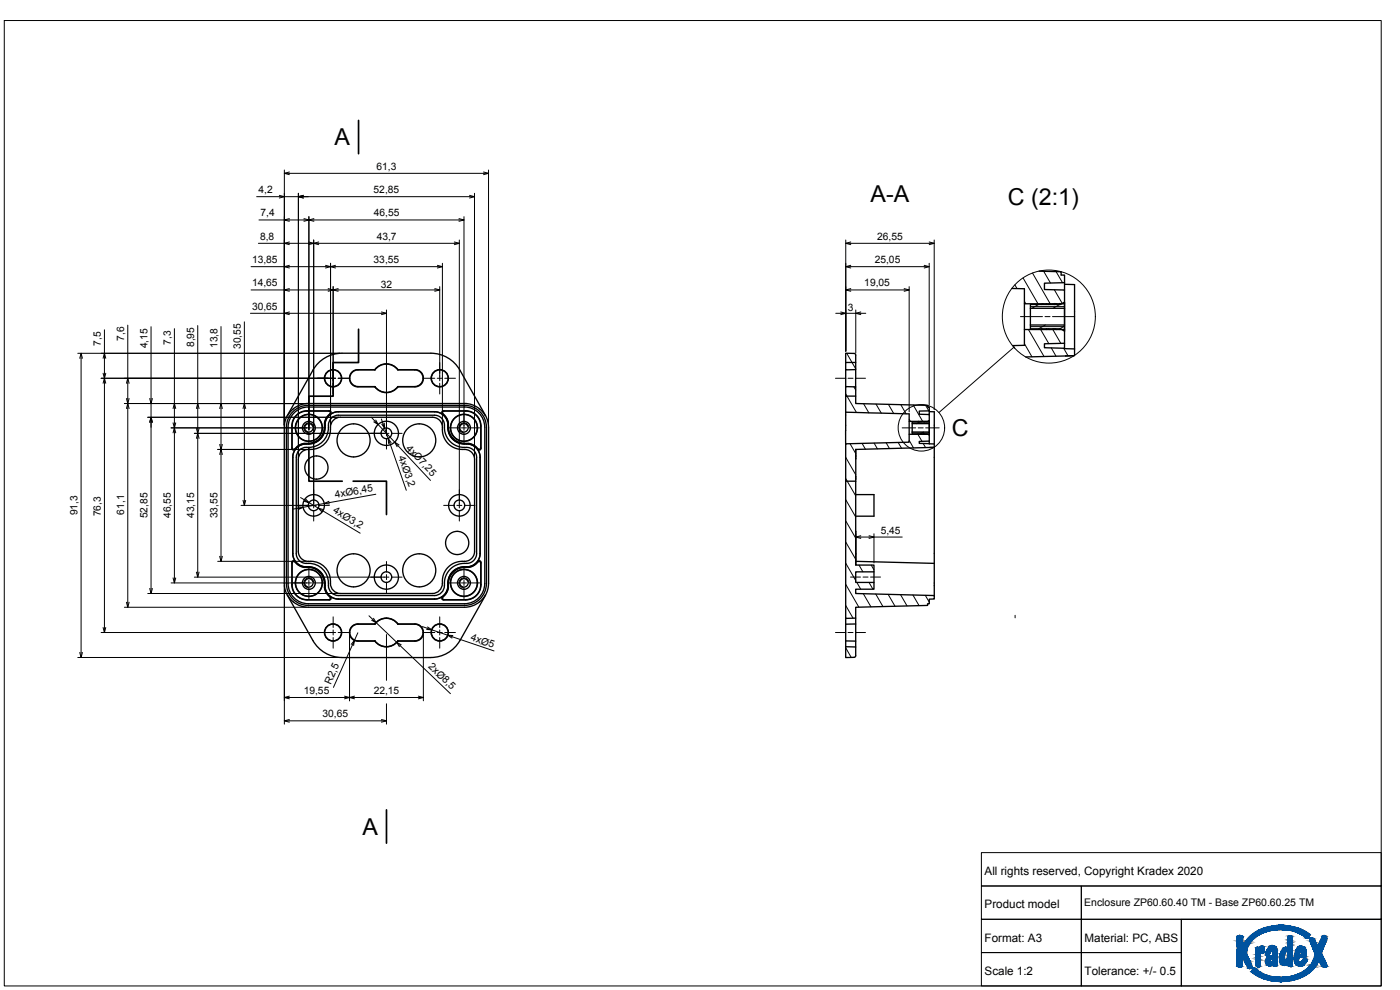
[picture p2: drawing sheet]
<svg xmlns="http://www.w3.org/2000/svg" width="420mm" height="297mm" viewBox="0 0 420 297" stroke-linecap="round" stroke-linejoin="round" font-family="sans-serif">
<defs><g id="words">
<g font-size="7">
<text x="100.4" y="43.6">A</text>
<text x="261.3" y="60.7">A-A</text>
<text x="302.4" y="61.6">C (2:1)</text>
<text x="285.7" y="130.9">C</text>
<text x="108.8" y="250.5">A</text>
</g>
<g font-size="3.5">
<text x="295.5" y="262.5">All rights reserved, Copyright Kradex 2020</text>
<text x="295.5" y="272.5">Product model</text>
<text x="295.5" y="282.5">Format: A3</text>
<text x="325.5" y="282.5">Material: PC, ABS</text>
<text x="295.5" y="292.5">Scale 1:2</text>
<text x="325.5" y="292.5">Tolerance: +/- 0.5</text>
</g>
<g font-size="3.1">
<text x="113" y="50.9">61,3</text>
<text x="77.6" y="57.9">4,2</text>
<text x="112.1" y="57.9">52,85</text>
<text x="78.2" y="64.9">7,4</text>
<text x="112.2" y="64.9">46,55</text>
<text x="78.1" y="71.9">8,8</text>
<text x="113.1" y="71.9">43,7</text>
<text x="263.3" y="71.9">26,55</text>
<text x="75.6" y="79">13,85</text>
<text x="112.1" y="79">33,55</text>
<text x="262.5" y="79">25,05</text>
<text x="75.6" y="85.9">14,65</text>
<text x="114.3" y="86.3">32</text>
<text x="259.4" y="85.9">19,05</text>
<text x="75.6" y="92.9">30,65</text>
<text x="254.5" y="93.3">3</text>
<text x="30.3" y="103.7" transform="rotate(-90 30.3 103.7)">7,5</text>
<text x="37.3" y="102.3" transform="rotate(-90 37.3 102.3)">7,6</text>
<text x="44.3" y="104.5" transform="rotate(-90 44.3 104.5)">4,15</text>
<text x="51.3" y="103.4" transform="rotate(-90 51.3 103.4)">7,3</text>
<text x="58.3" y="104.2" transform="rotate(-90 58.3 104.2)">8,95</text>
<text x="65.3" y="104.5" transform="rotate(-90 65.3 104.5)">13,8</text>
<text x="72.3" y="104.8" transform="rotate(-90 72.3 104.8)">30,55</text>
<text x="119.5" y="137" transform="rotate(71 119.5 137)">4xØ3,2</text>
<text x="121.7" y="134.6" transform="rotate(47 121.7 134.6)">4xØ7,25</text>
<text x="100.7" y="149.4" transform="rotate(-10 100.7 149.4)">4xØ6,45</text>
<text x="23.3" y="154.6" transform="rotate(-90 23.3 154.6)">91,3</text>
<text x="30.3" y="154.9" transform="rotate(-90 30.3 154.9)">76,3</text>
<text x="37.3" y="154.4" transform="rotate(-90 37.3 154.4)">61,1</text>
<text x="44.3" y="155.5" transform="rotate(-90 44.3 155.5)">52,85</text>
<text x="51.3" y="155.4" transform="rotate(-90 51.3 155.4)">46,55</text>
<text x="58.3" y="155.4" transform="rotate(-90 58.3 155.4)">43,15</text>
<text x="65.3" y="155.5" transform="rotate(-90 65.3 155.5)">33,55</text>
<text x="99.8" y="153.8" transform="rotate(31 99.8 153.8)">4xØ3,2</text>
<text x="264.3" y="160.1">5,45</text>
<text x="141.1" y="192.1" transform="rotate(19 141.1 192.1)">4xØ5</text>
<text x="128.4" y="200.2" transform="rotate(44 128.4 200.2)">2xØ8,5</text>
<text x="91.2" y="208.2">19,55</text>
<text x="99.3" y="205.5" transform="rotate(-66 99.3 205.5)">R2,5</text>
<text x="112.2" y="208.2">22,15</text>
<text x="96.8" y="215.2">30,65</text>
<text x="325.4" y="271.8">Enclosure ZP60.60.40 TM - Base ZP60.60.25 TM</text>
</g>
</g></defs>
<!-- layer: MD_Visible -->
<g fill="none" stroke="#000" stroke-width=".4">
<path d="M307.4 91.1v7.8M309.2 97.5v1.2h3.4M309.2 97.5h10.3v1.9l-1.2-.7h-1.7M309.2 92.5v5M309.2 92.5h10.3M311.8 81.4l6.7 .1v1h1v2.3l-6 .2v1.9l6 .1v4.1h-12.1v-4.5h-3.7M312.6 98.7h1.5M312.6 98.7l.4 .2M313 91.1l-.4 .3M314.1 98.7h2M314.1 91.1v.3M314.1 98.7v.2"/>
<path d="M314.6 98.7l.5 .2M315.1 91.1l-.5 .3M316.1 91.1v.3M316.1 98.7v.2M316.1 98.7h.5M316.6 91.4h-7.4v1.1M316.6 91.4h1.5M316.6 98.7l.4 .2M317 91.1l-.4 .3M318.1 91.4l1.4-.7v1.8M318.1 91.1v.3M318.1 98.7v.2"/>
<path d="M319.5 91.1v7.8M319.5 85.3l3 .1v19.3M319.5 84.8v2.2M319.5 92.5v5M93.9 111.1a10 10 0 0 1 8.7-5.1h26.7a10 10 0 0 1 8.7 5.1M93.9 111.1l-7.7 13.6M105 113.5a2.51 2.51 0 0 0 2.5 2.5h5M112.5 110.9a4.3 4.3 0 0 1 6.9 0M112.5 110.9h-5.1a2.57 2.57 0 0 0-2.5 2.6 2.57 2.57 0 0 0 2.5 2.6h5.1M112.5 110.9v.1M112.5 111h-5a2.51 2.51 0 0 0-2.5 2.5M112.5 116v.1"/>
<path d="M119.4 116a4.2 4.2 0 0 1-6.9 0M119.4 111a4.2 4.2 0 0 0-6.9 0M119.4 116.1a4.3 4.3 0 0 1-6.9 0M119.5 110.9l5 .1a2.51 2.51 0 0 1 2.5 2.5M119.5 110.9h5.1a2.57 2.57 0 0 1 2.5 2.6 2.57 2.57 0 0 1-2.5 2.6h-5.1M127 113.5a2.51 2.51 0 0 1-2.5 2.5l-5 .1M138 111.1l7.7 13.6M253.8 108.8h3v2.1l-3 .1zM253.8 118.9h3v2.2l21.6 .5v.5h.5v1.2h-3v1l3 .1v2h-6v-2.2l-19.1-.5zM253.8 118.9v-2.9l3 .1v2.8M253.8 108.8v-2.8l2.9 .2 .1 2.6M253.8 111v5"/>
<path d="M256.8 110.9v5.2M303.9 103.7l3.5-.1v-4.7h12.1v4.1l-6 .1v1.2l9 .4M319.5 103v1.5M322.4 106.7l-2.6 .1M322.4 106.7l-14.6 .4M322.5 104.7v2M86.2 124.6l-.6 1.8-.3 1.8v46.9l.3 1.8 .6 1.7M87.9 137.2v28.9M91.2 133l.1 .1M91.3 133.1a6.2 6.2 0 0 0-3.2 1.9l-.5-.4 .1-6.8a4.5 4.5 0 0 1 4.5-4.5h6.5a.5 .5 0 0 1 .4 .4 .5 .5 0 0 1-.2 .5 4.2 4.2 0 0 0-1.5 2.7 5.3 5.3 0 0 1-6.2 6.1 4.8 4.8 0 0 0-2.9 1.8l-.4-.1-.2-.4M91.9 133.2a4 4 0 0 0-4 4M92.5 122.1a6.1 6.1 0 0 0-6 6.1v46.9a6.1 6.1 0 0 0 6 6"/>
<path d="M92.5 121.6a6.6 6.6 0 0 0-6.5 6.6v46.9a6.6 6.6 0 0 0 6.5 6.6M92.5 121.1a7.1 7.1 0 0 0-6.2 3.6M92.6 122.1h46.8a6.1 6.1 0 0 1 6.1 6.1v46.9a6.1 6.1 0 0 1-6.1 6h-46.8M92.6 121.6h46.8a6.6 6.6 0 0 1 6.6 6.6v46.9a6.6 6.6 0 0 1-6.6 6.6h-46.8M92.6 121.1h46.8M97.4 126.9h.1M97.4 126.9a5.3 5.3 0 0 1-6.1 6.2M97.4 126.9a5 5 0 0 1 1.9-3v-.4l-.4-.2h-6.8a4.6 4.6 0 0 0-4.5 4.5M97.5 127.6a4.9 4.9 0 0 1-5.6 5.6M97.5 127.6a4 4 0 0 1 4.1-4.1h28.8a4.3 4.3 0 0 1 4.1 5.3 4.8 4.8 0 0 0 4.8 4.4M97.6 127.6a4 4 0 0 1 4-4.1h28.8a4.3 4.3 0 0 1 4 5.3 4.8 4.8 0 0 0 4.9 4.4M101.6 124.6a3.1 3.1 0 0 0-3 3.7 5.9 5.9 0 0 1-6.7 5.9 2.99 2.99 0 0 0-3 3v28.9a2.96 2.96 0 0 0 3 2.9 5.9 5.9 0 0 1 6.7 5.9"/>
<path d="M101.6 124.6h28.8a2.96 2.96 0 0 1 3 3 6.3 6.3 0 0 0 7.3 6.7 3 3 0 0 1 2.3 2.9v28.9a2.96 2.96 0 0 1-3 2.9 6 6 0 0 0-6.6 6.7 3 3 0 0 1-3 3h-28.8a3.1 3.1 0 0 1-3-3.8M102.2 125.2a3.1 3.1 0 0 0-3 3.7 6 6 0 0 1-6.7 6 2.99 2.99 0 0 0-3 2.9v27.6a2.96 2.96 0 0 0 3 3 5.9 5.9 0 0 1 6.7 5.9M102.2 125.2h27.6a2.96 2.96 0 0 1 3 3 6.2 6.2 0 0 0 7 6.7 3 3 0 0 1 2.6 2.9v27.6a3 3 0 0 1-3 3 6 6 0 0 0-6.6 6.7M132.9 123.5l.4-.2h6.5a4.5 4.5 0 0 1 4.5 4.5v6.5a.5 .5 0 0 1-.3 .5 .5 .5 0 0 1-.6-.2 4.3 4.3 0 0 0-3.9-1.6 5.3 5.3 0 0 1-5-6.4 5.2 5.2 0 0 0-1.7-2.6zM134.5 128.1a5.2 5.2 0 0 0 6.2 5M134.5 126.9a5 5 0 0 0-1.9-3l.1-.4 .4-.2h6.7a4.6 4.6 0 0 1 4.5 4.5v6.8a.49 .49 0 0 1-.3 .4 .49 .49 0 0 1-.5-.2 4.1 4.1 0 0 0-2.8-1.7M134.5 126.9h.1M134.5 126.9v1.2M139.3 133.2h.8M139.4 121.1a7.2 7.2 0 0 1 6.2 3.6M140.1 133.2a4 4 0 0 1 4 4v28.9a4 4 0 0 1-4 4M140.7 133v.1"/>
<path d="M145.7 124.6l.7 1.8 .2 1.8v46.9l-.2 1.8-.7 1.7M253.8 129.2v4M253.8 123.7v5.5M256.8 134.9v2.8M256.8 136.8h.1M256.8 137.7v6.7M256.8 134.9v1.9M256.8 136.8v.9M272.9 126.4v3.9M273.8 127.1v2.5M273.8 129.6v.6h2.6M273.8 129.6h5.1v.9l-.6-.3h-1.1"/>
<path d="M275.4 130.2l.3 .1M275.7 126.4l-.3 .1M276.2 126.4v.1M276.2 130.2v.1M276.7 126.4l-.3 .1M277.2 130.2h-.8l.3 .1M277.2 126.4v.1M277.2 130.2v.1M277.4 126.5h.8M277.4 126.5h-3.6v.6h5.1M277.4 130.2l.3 .1M277.7 126.4l-.3 .1"/>
<path d="M278.2 126.5l.7-.3v.9M278.2 126.4v.1M278.2 130.2v.1M278.9 132.4v.7M278.9 123.5h1.5v9.7M278.9 123.3v1.1M278.9 132.4v-2.1h-6v2.4l-19.1 .5v11.2h3M278.9 132.4h-3v.6l3 .1M278.9 126.4v3.9M278.9 127.1v2.5M278.9 133.1l1.5 .1M279.1 134.3l-22.3 .6"/>
<path d="M280.4 134.2l-1.4 .1M280.4 134.2v44.5M280.4 134.2l-1.3 .1M280.4 133.2v1M253.8 144.4v41.1h3v-3.3l21.6-.5v-.6h.5v-1.3l1.5-.1v-1l-23.6-.6v-1.3h5.5v-2h-5.5v-3.2h5.5v-2.1h-5.5v-25.1M256.8 148.4h5.5v6.5h-5.5M256.8 159.4h.1M256.8 143.8h.1M256.8 159.4v6.8M256.8 142.9v.9M86.2 178.6l7.7 13.6M86.3 178.6a7.2 7.2 0 0 0 6.2 3.6"/>
<path d="M87.6 175.4a4.6 4.6 0 0 0 4.6 4.6h6.7a.49 .49 0 0 0 .5-.3 .49 .49 0 0 0-.2-.6 4.3 4.3 0 0 1-1.8-2.7M87.7 169a.5 .5 0 0 1 .3-.5 .5 .5 0 0 1 .6 .2 4.5 4.5 0 0 0 2.6 1.5M87.9 166.1a4 4 0 0 0 4 4M91.2 170.2a5.1 5.1 0 0 1 6.2 4.9M91.3 170.2a6.2 6.2 0 0 1-3.2-2l-.5 .5 .1 6.7a4.5 4.5 0 0 0 4.5 4.5h6.5a.5 .5 0 0 0 .4-.3 .5 .5 0 0 0-.2-.6 4.2 4.2 0 0 1-1.5-2.6M91.3 170.2a5.2 5.2 0 0 1 6.1 4.9M91.3 170.2h-.1M91.9 170.1a5 5 0 0 1 5.6 5.6M97.4 175.2v1.2M97.4 176.4h.1M99.2 174.3a3.1 3.1 0 0 0 3 3.8h27.6M132.8 175.1a2.99 2.99 0 0 1-3 3"/>
<path d="M134.5 176.4h.1M134.5 175.2v1.2M134.6 175.2v1.2M139.3 170.1a5.2 5.2 0 0 0-4.9 6.2 4 4 0 0 1-4 3.4h-28.8a4 4 0 0 1-4-4M139.3 170.1a5 5 0 0 0-4.9 6 4 4 0 0 1-4 3.7h-28.8a4 4 0 0 1-4.1-4.1M139.3 170.1h.8M140.7 170.2a6.2 6.2 0 0 0 3.2-2l.4 .5v6.8a4.6 4.6 0 0 1-4.5 4.5h-6.7a.49 .49 0 0 1-.5-.3 .49 .49 0 0 1 .2-.6 4.3 4.3 0 0 0 1.7-2.7M140.7 170.2a5.2 5.2 0 0 0-6.2 4.9M140.7 170.2h.1M140.7 170.2h.2a4.9 4.9 0 0 0 2.7-1.7l.5 .1 .2 .4v6.5a4.5 4.5 0 0 1-4.5 4.4h-6.5a.5 .5 0 0 1-.5-.3 .5 .5 0 0 1 .2-.6 4.2 4.2 0 0 0 1.6-2.6M140.7 170.2a5.1 5.1 0 0 0-6.1 4.9M145.6 178.6l-.2 .3a7.4 7.4 0 0 1-6 3.3h-46.8"/>
<path d="M145.7 178.6l-7.7 13.6M256.8 166.2h.1M256.8 166.2v3.3M256.8 168.4l23.6 .6M262.3 171.6v3.2M93.9 192.2a10 10 0 0 0 8.7 5.1M102.6 197.3h26.7M105 189.8a2.51 2.51 0 0 0 2.5 2.5h5M112.5 187.2a4.3 4.3 0 0 1 6.9 0M112.5 187.2h-5.1a2.57 2.57 0 0 0-2.5 2.6 2.57 2.57 0 0 0 2.5 2.6h5.1M112.5 187.2v.1M112.5 187.3h-5a2.51 2.51 0 0 0-2.5 2.5"/>
<path d="M112.5 192.3v.1M119.4 192.3a4.2 4.2 0 0 1-6.9 0M119.4 187.3a4.2 4.2 0 0 0-6.9 0M119.4 192.3a4.3 4.3 0 0 1-6.9 0M119.5 187.2l5 .1a2.51 2.51 0 0 1 2.5 2.5M119.5 187.2h5.1a2.57 2.57 0 0 1 2.5 2.6 2.57 2.57 0 0 1-2.5 2.6h-5.1M127 189.8a2.51 2.51 0 0 1-2.5 2.5l-5 .1M138 192.2a10 10 0 0 1-8.7 5.1M253.8 187.3l3-.1v5.2l-3-.1M253.8 194l3 .1-.1 3-2.9 .2zM253.8 185.5v1.8M253.8 192.3v1.7"/>
<path d="M253.8 187.3v5M256.8 185.5v1.7M256.8 192.4v1.7"/>
<circle cx="100" cy="113.5" r="2.51"/>
<circle cx="100" cy="113.5" r="2.59"/>
<circle cx="132" cy="113.5" r="2.51"/>
<circle cx="132" cy="113.5" r="2.59"/>
<circle cx="92.7" cy="128.4" r="1.94"/>
<circle cx="92.7" cy="128.4" r="1.26"/>
<circle cx="92.7" cy="128.4" r="4"/>
<circle cx="92.7" cy="128.4" r="4.1"/>
<circle cx="106.1" cy="132.1" r="5"/>
<circle cx="116" cy="130" r="1.6"/>
<circle cx="116" cy="130" r="3.6"/>
<circle cx="125.8" cy="132.1" r="5"/>
<circle cx="139.2" cy="128.4" r="4.1"/>
<circle cx="139.2" cy="128.4" r="4"/>
<circle cx="139.2" cy="128.4" r="1.94"/>
<circle cx="139.2" cy="128.4" r="1.26"/>
<circle cx="94.1" cy="151.6" r="1.6"/>
<circle cx="94.1" cy="151.6" r="3.2"/>
<circle cx="95" cy="140.3" r="3.5"/>
<circle cx="137.9" cy="151.6" r="1.6"/>
<circle cx="137.9" cy="151.6" r="3.2"/>
<circle cx="92.7" cy="174.9" r="4.1"/>
<circle cx="92.7" cy="174.9" r="4"/>
<circle cx="92.7" cy="174.9" r="1.94"/>
<circle cx="92.7" cy="174.9" r="1.26"/>
<circle cx="106.1" cy="171.1" r="5"/>
<circle cx="116" cy="173.2" r="1.6"/>
<circle cx="116" cy="173.2" r="3.6"/>
<circle cx="125.8" cy="171.1" r="5"/>
<circle cx="137.2" cy="162.9" r="3.5"/>
<circle cx="139.2" cy="174.9" r="4.1"/>
<circle cx="139.2" cy="174.9" r="4"/>
<circle cx="139.2" cy="174.9" r="1.94"/>
<circle cx="139.2" cy="174.9" r="1.26"/>
<circle cx="100" cy="189.8" r="2.51"/>
<circle cx="100" cy="189.8" r="2.59"/>
<circle cx="132" cy="189.8" r="2.51"/>
<circle cx="132" cy="189.8" r="2.59"/>
</g>
<g fill="#000">
<circle cx="316.6" cy="91.4" r=".2"/>
<circle cx="318.1" cy="91.4" r=".2"/>
<circle cx="277.2" cy="130.2" r=".2"/>
</g>
<!-- layer: Tabelka -->
<path d="M1.3 6.2h413.2v289.6h-413.2zM294.5 255.8h120v10h-120zM294.5 275.8h30v10h-30zM294.5 265.8h30v10h-30zM324.5 265.8h90v30h-60v-20h60h-90zM324.5 275.8h30v10h-30zM294.5 285.8h30v10h-30zM324.5 285.8h30v10h-30z" fill="none" stroke="#000" stroke-width=".3"/>
<g fill="#00539f" stroke="#00539f" stroke-width=".3">
<path d="M383.7 277.6h1.3z"/>
<path d="M390.8 280.6h2.3z"/>
<path d="M371.9 280.6h.3z"/>
<path d="M386.9 280.7h.2z"/>
<path d="M371.5 280.8h1.2z"/>
<path d="M393.4 281.3l.2 .1z"/>
<path d="M381.6 283.7h.2z"/>
<path d="M390.2 283.8h.2z"/>
<path d="M378.7 283.8h.1z"/>
<path d="M377.3 284.2h.2z"/>
<path d="M385.7 284.2h.3z"/>
<path d="M378.8 286.1h.2z"/>
<path d="M390.6 286.3h1.4z"/>
<path d="M381.4 286.9h.2z"/>
<path d="M391.6 287.5h.2z"/>
<path d="M385.4 289.7h.1z"/>
<path d="M385.4 289.7h.2z"/>
<path d="M381 289.8h.3z"/>
<path d="M390 289.9h.7z"/>
<path d="M382.6 289.9h.4z"/>
<path d="M387.2 290h.4z"/>
<path d="M377.4 290.1h.5z"/>
<path d="M372 290.2h.2z"/>
<path d="M397.4 290.2h.2z"/>
<path d="M376.3 290.3h.1z"/>
<path d="M375 290.6h.2z"/>
<path d="M383.7 277.6h1.7zM383.5 277.6h1.9z"/>
<path d="M383.5 277.6l2.3 .1zM383 277.7h2.8z"/>
<path d="M383 277.7h3.3zM382.6 277.7h3.7z"/>
<path d="M382.6 277.7h3.9zM382.3 277.7h4.2z"/>
<path d="M382.3 277.7l4.9 .2zM381.7 277.9h5.5z"/>
<path d="M381.7 277.9h5.5zM381.6 277.9h5.6z"/>
<path d="M381.6 277.9l6.2 .1zM381 278h6.8z"/>
<path d="M381 278h7.1zM380.8 278h7.3z"/>
<path d="M380.8 278l7.7 .1zM380.4 278.1h8.1z"/>
<path d="M380.4 278.1l8.5 .2zM379.9 278.3h9z"/>
<path d="M379.9 278.3h9.2zM379.7 278.3h9.4z"/>
<path d="M379.7 278.3l10 .2-.6-.2zM379.2 278.5l.5-.2 10 .2z"/>
<path d="M379.2 278.5h10.6zM379.1 278.5h10.7z"/>
<path d="M379.1 278.5l11.2 .2-.5-.2zM378.6 278.7l.5-.2 11.2 .2z"/>
<path d="M378.6 278.7l11.9 .1zM378.3 278.8h12.2z"/>
<path d="M378.3 278.8l12.4 .1zM378.2 278.9h12.5z"/>
<path d="M384.4 278.9h6.3zM384.4 278.9h6.3z"/>
<path d="M378.2 278.9h6.2zM378.2 278.9h6.2z"/>
<path d="M384.5 278.9h6.2zM384.5 278.9h6.2z"/>
<path d="M378.2 278.9h6zM378.2 278.9h6.2z"/>
<path d="M384.5 278.9h6.2zM384.5 278.9h6.2z"/>
<path d="M378.2 278.9h6zM378.1 278.9h5.4z"/>
<path d="M384.7 278.9l6.1 .1zM384.7 278.9l6.1 .1z"/>
<path d="M378.1 278.9h5.4zM378 279h4.8zM378 279h4.8zM378 279h4.8z"/>
<path d="M385.6 279h5.4zM385.6 279h5.4z"/>
<path d="M378 279h4.8zM377.8 279.1h4.3z"/>
<path d="M386.4 279l4.9 .2zM386.4 279l4.9 .2zM387.2 279.2h4.1zM387.2 279.2h4.1z"/>
<path d="M377.8 279.1h4.3zM377.6 279.2h3.9z"/>
<path d="M377.6 279.2h3.9zM377.5 279.3h3.7z"/>
<path d="M377.5 279.3h3.7zM377.3 279.4h3.5z"/>
<path d="M387.2 279.2l4.4 .2-.3-.2zM387.2 279.2l4.4 .2h-3.6z"/>
<path d="M377.3 279.4l2.9 .1 .6-.1zM377 279.5l.3-.1 2.9 .1z"/>
<path d="M377 279.5h3.2zM376.9 279.6h3.2z"/>
<path d="M388 279.4l4 .2-.4-.2zM388 279.4l4 .2h-3.3z"/>
<path d="M388.7 279.6h3.3zM388.7 279.6h3.3z"/>
<path d="M376.9 279.6l2.7 .1 .5-.1zM376.7 279.7l.2-.1 2.7 .1z"/>
<path d="M376.7 279.7h2.9zM376.4 279.9h2.8z"/>
<path d="M388.8 279.6l3.6 .3-.4-.3zM388.8 279.6l3.6 .3h-2.9z"/>
<path d="M376.4 279.9h2.8zM376.3 280h2.7z"/>
<path d="M389.5 279.9l3.1 .1zM389.5 279.9l3.1 .1z"/>
<path d="M376.3 280l2.2 .2 .5-.2zM376 280.2l.3-.2 2.2 .2z"/>
<path d="M389.7 280l3.2 .2-.3-.2zM389.7 280l3.2 .2h-2.7z"/>
<path d="M376 280.2h2.5zM376 280.2h2.5z"/>
<path d="M390.2 280.2h2.8zM390.2 280.2h2.8z"/>
<path d="M390.2 280.2l2.8 .1zM390.2 280.2l2.8 .1z"/>
<path d="M390.3 280.3h2.7zM390.3 280.3h2.7z"/>
<path d="M390.3 280.3h2.8zM390.3 280.3h2.8z"/>
<path d="M390.3 280.3h2.8zM390.3 280.3h2.8z"/>
<path d="M390.4 280.3l2.7 .1zM390.4 280.3l2.7 .1z"/>
<path d="M390.4 280.4h2.7zM390.4 280.4h2.7z"/>
<path d="M390.5 280.4l2.6 .1zM390.5 280.4l2.6 .1z"/>
<path d="M376 280.2l1.9 .3 .6-.3zM375.6 280.5l.4-.3 1.9 .3z"/>
<path d="M375.6 280.5h2.3zM375.5 280.6h2.3z"/>
<path d="M390.6 280.5h2.5zM390.6 280.5l2.5 .1zM390.8 280.6h2.3z"/>
<path d="M390.8 280.6h2.3zM390.8 280.6h2.3z"/>
<path d="M371.9 280.6l.3 .1zM371.9 280.7h.3z"/>
<path d="M390.9 280.6h2.2zM390.9 280.6l2.1 .1z"/>
<path d="M397.3 280.7h.2zM397.3 280.7h.2z"/>
<path d="M371.9 280.7h.6zM371.7 280.7h.8z"/>
<path d="M371.7 280.7h.8zM371.6 280.7h.9z"/>
<path d="M386.9 280.7h.3zM386.9 280.7h.3z"/>
<path d="M397.3 280.7h.3zM397.2 280.7h.4z"/>
<path d="M386.9 280.7h.4zM386.8 280.7h.5z"/>
<path d="M397.2 280.7h.5zM397.1 280.7h.6z"/>
<path d="M391 280.7h2zM391 280.7l2 .1z"/>
<path d="M386.8 280.7l.6 .1zM386.8 280.7l.6 .1z"/>
<path d="M371.6 280.7l1.1 .1zM371.5 280.8h1.2zM371.5 280.8h1.2z"/>
<path d="M386.8 280.8h.7zM386.7 280.8h.8z"/>
<path d="M375.5 280.6l1.9 .2 .4-.2zM375.3 280.8l.2-.2 1.9 .2z"/>
<path d="M371.5 280.8h1.3zM371.5 280.8h1.3z"/>
<path d="M397.1 280.7l.7 .1zM397.1 280.7l.7 .1z"/>
<path d="M386.7 280.8l.9 .1zM386.7 280.8l.9 .1z"/>
<path d="M397 280.8l.8 .1zM397 280.9h.8z"/>
<path d="M386.6 280.9h1.1zM386.6 280.9h1.1z"/>
<path d="M371.4 280.8l1.4 .1zM371.4 280.9h1.4z"/>
<path d="M371.4 280.9h1.4zM371.4 280.9h1.4z"/>
<path d="M397 280.9h.9zM397 280.9h.9z"/>
<path d="M375.3 280.8h2.1zM375.1 280.9h2.1z"/>
<path d="M397 280.9h.9zM397 280.9h.9z"/>
<path d="M391.1 280.8l1.7 .2 .2-.2zM391.1 280.8l1.7 .2h-1.4z"/>
<path d="M391.4 281h1.4zM391.4 281h1.4z"/>
<path d="M396.9 280.9l1.1 .1zM396.9 280.9l1.1 .1z"/>
<path d="M371.3 280.9l1.6 .1zM371.3 280.9l1.6 .1z"/>
<path d="M396.9 281h1.1zM396.9 281h1.1z"/>
<path d="M386.6 280.9l1.2 .1zM386.6 280.9l1.2 .1zM386.6 281h1.2zM386.6 281h1.2z"/>
<path d="M371.3 281h1.6zM371.3 281h1.6z"/>
<path d="M386.6 281l1.2 .1zM386.6 281l1.2 .1z"/>
<path d="M396.9 281l1.2 .1zM396.9 281l1.2 .1z"/>
<path d="M371.3 281l1.6 .1zM371.3 281l1.6 .1z"/>
<path d="M386.6 281.1h1.2zM386.6 281.1h1.2zM386.6 281.1h1.2zM386.6 281.1h1.2z"/>
<path d="M375.1 280.9l1.9 .2 .2-.2zM375.1 280.9l1.9 .2h-2.1z"/>
<path d="M386.6 281.1l1.3 .1zM386.6 281.1l1.3 .1z"/>
<path d="M371.3 281.1l1.6 .1zM371.3 281.1l1.6 .1z"/>
<path d="M386.6 281.2h1.3zM386.6 281.2h1.3z"/>
<path d="M391.4 281l1.2 .2 .2-.2zM391.4 281l1.2 .2h-.9z"/>
<path d="M396.8 281.1l1.3 .1zM396.8 281.1l1.3 .1h-1.4z"/>
<path d="M371.3 281.2h1.6zM371.3 281.2h1.6zM371.3 281.2h1.6zM371.3 281.2h1.6z"/>
<path d="M396.7 281.2l1.5 .1zM396.7 281.2l1.5 .1z"/>
<path d="M371.3 281.2l1.6 .1zM371.3 281.2l1.6 .1z"/>
<path d="M371.3 281.3h1.6zM371.3 281.3h1.6zM371.3 281.3h1.6zM371.3 281.3h1.6z"/>
<path d="M371.3 281.3h1.6zM371.3 281.3h1.6z"/>
<path d="M374.9 281.1l1.8 .2 .3-.2zM374.9 281.1l1.8 .2h-2z"/>
<path d="M386.6 281.2l1.3 .1zM386.6 281.2l1.3 .1zM386.6 281.3h1.3zM386.6 281.3h1.3z"/>
<path d="M371.3 281.3h1.6zM371.3 281.3h1.6z"/>
<path d="M391.7 281.2h.9zM391.7 281.2l.8 .1z"/>
<path d="M371.3 281.3h1.6zM371.3 281.3h1.6z"/>
<path d="M393.4 281.4h.2zM393.3 281.4h.3z"/>
<path d="M393.3 281.4h.4zM393.3 281.4h.4z"/>
<path d="M386.6 281.3l1.3 .1zM386.6 281.3l1.3 .1z"/>
<path d="M391.9 281.3h.6zM391.9 281.3l.6 .1z"/>
<path d="M393.3 281.4h.4zM393.2 281.4h.5z"/>
<path d="M393.2 281.4h.5zM393.2 281.4h.5z"/>
<path d="M393.2 281.4h.6zM393.2 281.4h.6z"/>
<path d="M371.3 281.3l1.6 .1zM371.3 281.3l1.6 .1z"/>
<path d="M371.3 281.4h1.6zM371.3 281.4h1.6z"/>
<path d="M392 281.4h.5zM392 281.4h.4z"/>
<path d="M386.6 281.4l1.3 .1zM386.6 281.4l1.3 .1z"/>
<path d="M393.2 281.4l.7 .1zM393.2 281.4l.7 .1z"/>
<path d="M374.7 281.3h2zM374.7 281.3l1.8 .2h-1.9z"/>
<path d="M393.1 281.5h.9zM393.1 281.5h.9z"/>
<path d="M386.6 281.5h1.3zM386.6 281.5h1.3z"/>
<path d="M392 281.4h.4zM392 281.4l.4 .1zM392.1 281.5h.3zM392.1 281.5h.3z"/>
<path d="M396.7 281.3l1.5 .2v-.2zM396.7 281.3l1.5 .2h-1.6z"/>
<path d="M392.1 281.5h.3zM392.1 281.5h.3z"/>
<path d="M392.1 281.5h.3zM392.1 281.5h.3zM392.1 281.5h.3zM392.1 281.5h.3zM392.1 281.5h.3zM392.1 281.5h.3zM392.1 281.5h.3zM392.1 281.5h.3z"/>
<path d="M386.6 281.5l1.3 .1zM386.6 281.5l1.3 .1z"/>
<path d="M396.6 281.5l1.6 .1zM396.6 281.5l1.6 .1z"/>
<path d="M392.1 281.5h.3zM392.1 281.5l.2 .1z"/>
<path d="M393.1 281.5l1.1 .1zM393.1 281.5l1.1 .1z"/>
<path d="M393.1 281.6h1.1zM393.1 281.6h1.1z"/>
<path d="M371.3 281.4l1.6 .2v-.2zM371.3 281.4l1.6 .2h-1.6z"/>
<path d="M371.3 281.6l1.6 .1zM371.3 281.6l1.6 .1z"/>
<path d="M386.6 281.6l1.3 .1zM386.6 281.6l1.3 .1z"/>
<path d="M374.6 281.5l1.7 .2 .2-.2zM374.6 281.5l1.7 .2h-2z"/>
<path d="M393.1 281.6l1.2 .1zM393.1 281.6l1.2 .1h-1.3z"/>
<path d="M393 281.7h1.4zM393 281.7h1.4z"/>
<path d="M396.6 281.6l1.6 .2v-.2zM396.6 281.6l1.6 .2h-1.8z"/>
<path d="M374.3 281.7h2zM374.3 281.7l1.8 .1z"/>
<path d="M386.6 281.7l1.3 .2v-.2zM386.6 281.7l1.3 .2h-1.3z"/>
<path d="M371.3 281.7l1.6 .2v-.2zM371.3 281.7l1.6 .2h-1.6z"/>
<path d="M393 281.7l1.5 .2-.1-.2zM393 281.7l1.5 .2h-1.4z"/>
<path d="M393.1 281.9h1.4zM393.1 281.9h1.4z"/>
<path d="M396.4 281.8l1.8 .2v-.2zM396.4 281.8l1.8 .2h-1.8z"/>
<path d="M386.6 281.9l1.3 .1zM386.6 281.9l1.3 .1z"/>
<path d="M371.3 281.9l1.6 .1zM371.3 281.9l1.6 .1z"/>
<path d="M393.1 281.9l1.5 .1zM393.1 281.9l1.5 .1z"/>
<path d="M393.1 282h1.5zM393.1 282h1.5z"/>
<path d="M393.1 282l1.5 .1zM393.1 282l1.5 .1z"/>
<path d="M396.4 282h1.8zM396.4 282l1.8 .1z"/>
<path d="M393.1 282.1h1.5zM393.1 282.1h1.5z"/>
<path d="M374.3 281.8l1.5 .3 .3-.3zM374.3 281.8l1.5 .3h-1.8z"/>
<path d="M371.3 282l1.6 .2v-.2zM371.3 282l1.6 .2h-1.6z"/>
<path d="M393.1 282.1l1.5 .1zM393.1 282.1l1.5 .1z"/>
<path d="M374 282.1h1.8zM374 282.1l1.7 .1z"/>
<path d="M396.3 282.1h1.9zM396.3 282.1l1.8 .1h-1.9z"/>
<path d="M386.6 282l1.3 .3v-.3zM386.6 282l1.3 .3h-1.3z"/>
<path d="M396.2 282.2h1.9zM396.2 282.2l1.9 .1z"/>
<path d="M396.2 282.3h1.9zM396.2 282.3h1.9z"/>
<path d="M386.6 282.3h1.3zM386.6 282.3h1.3z"/>
<path d="M393.1 282.2l1.6 .2-.1-.2zM393.1 282.2l1.6 .2h-1.6z"/>
<path d="M371.3 282.2l1.6 .2v-.2zM371.3 282.2l1.6 .2h-1.6z"/>
<path d="M393.1 282.4h1.6zM393.1 282.4h1.6z"/>
<path d="M396.2 282.3h1.9zM396.2 282.3l1.9 .1z"/>
<path d="M396.2 282.4h1.9zM396.2 282.4h1.8z"/>
<path d="M396.2 282.4h1.8zM396.2 282.4h1.8z"/>
<path d="M396.1 282.4h1.9zM396.1 282.4l1.9 .2z"/>
<path d="M374 282.2l1.5 .4 .2-.4zM374 282.2l1.5 .4h-1.8z"/>
<path d="M373.7 282.6h1.8zM373.7 282.6h1.7z"/>
<path d="M396.1 282.6h1.9zM396.1 282.6h1.8z"/>
<path d="M396.1 282.6l1.8 .1zM396.1 282.6l1.8 .1z"/>
<path d="M393.1 282.4l1.8 .3-.2-.3zM393.1 282.4l1.8 .3h-1.6z"/>
<path d="M371.3 282.4l1.6 .3v-.3zM371.3 282.4l1.6 .3h-1.6z"/>
<path d="M386.6 282.3l1.3 .5v-.5zM386.6 282.3l1.3 .5h-1.3z"/>
<path d="M386.6 282.8h1.3zM386.6 282.8h1.3z"/>
<path d="M371.3 282.7l1.6 .1zM371.3 282.7l1.6 .1z"/>
<path d="M396.1 282.7l1.7 .2 .1-.2zM396.1 282.7l1.7 .2h-1.8z"/>
<path d="M393.3 282.7l1.7 .2zM393.3 282.7l1.7 .2zM393.3 282.9h1.7zM393.3 282.9h1.7z"/>
<path d="M393.3 282.9h1.7zM393.3 282.9h1.7z"/>
<path d="M393.4 282.9h1.6zM393.4 282.9h1.6z"/>
<path d="M396 282.9h1.8zM396 282.9l1.8 .1z"/>
<path d="M371.3 282.8l1.6 .2v-.2zM371.3 282.8l1.6 .2h-1.6z"/>
<path d="M393.4 282.9l1.6 .1zM393.4 282.9l1.6 .1z"/>
<path d="M373.7 282.6l1.4 .4 .3-.4zM373.7 282.6l1.4 .4h-1.6z"/>
<path d="M395.9 283h1.9zM395.9 283l1.9 .1z"/>
<path d="M373.5 283h1.6zM373.5 283l1.6 .1z"/>
<path d="M393.4 283l1.7 .1zM393.4 283l1.7 .1z"/>
<path d="M393.4 283.1h1.7zM393.4 283.1h1.7z"/>
<path d="M373.5 283.1h1.6zM373.5 283.1h1.6z"/>
<path d="M373.4 283.1h1.7zM373.4 283.1h1.6z"/>
<path d="M373.4 283.1h1.6zM373.4 283.1l1.6 .1zM373.4 283.2h1.6zM373.4 283.2h1.6zM373.4 283.2h1.6zM373.4 283.2h1.6z"/>
<path d="M373.4 283.2h1.6zM373.4 283.2h1.6z"/>
<path d="M371.3 283l1.6 .2v-.2zM371.3 283l1.6 .2h-1.6z"/>
<path d="M393.4 283.1l1.7 .1zM393.4 283.1l1.7 .1z"/>
<path d="M395.9 283.1l1.8 .1 .1-.1zM395.9 283.1l1.8 .1h-1.8z"/>
<path d="M386.6 282.8l1.3 .5v-.5zM386.6 282.8l1.3 .5h-1.3z"/>
<path d="M386.6 283.3h1.3zM386.6 283.3h1.3z"/>
<path d="M373.4 283.2h1.6zM373.4 283.2l1.6 .1z"/>
<path d="M371.3 283.2l1.6 .1zM371.3 283.2l1.6 .1z"/>
<path d="M395.9 283.2h1.8zM395.9 283.2l1.8 .1z"/>
<path d="M393.5 283.2l1.7 .1zM393.5 283.2l1.7 .1zM393.5 283.3h1.7zM393.5 283.3h1.7z"/>
<path d="M393.5 283.3h1.7zM393.5 283.3h1.7zM393.5 283.3h1.7zM393.5 283.3h1.7z"/>
<path d="M373.4 283.3h1.6zM373.4 283.3l1.5 .1z"/>
<path d="M371.3 283.3l1.6 .1zM371.3 283.3l1.6 .1z"/>
<path d="M395.8 283.3h1.9zM395.8 283.3l1.8 .1z"/>
<path d="M393.5 283.3l1.7 .1zM393.5 283.3l1.7 .1z"/>
<path d="M373.3 283.4h1.6zM373.3 283.4h1.6z"/>
<path d="M373.3 283.4h1.6zM373.3 283.4h1.6z"/>
<path d="M371.3 283.4h1.6zM371.3 283.4h1.6z"/>
<path d="M371.3 283.4h1.6zM371.3 283.4h1.6z"/>
<path d="M373.3 283.4h1.6zM373.3 283.4h1.6z"/>
<path d="M373.3 283.4h1.6zM373.3 283.4l1.5 .1z"/>
<path d="M395.8 283.4h1.8zM395.8 283.4l1.7 .1z"/>
<path d="M373.2 283.5h1.6zM373.2 283.5h1.6z"/>
<path d="M393.5 283.4l1.8 .2-.1-.2zM393.5 283.4l1.8 .2h-1.7z"/>
<path d="M393.6 283.6h1.7zM393.6 283.6h1.7z"/>
<path d="M371.3 283.4l1.6 .2v-.2zM371.3 283.4l1.6 .2h-1.6z"/>
<path d="M381.6 283.7h.3zM381.6 283.7h.3z"/>
<path d="M373.2 283.5h1.6zM373.2 283.5l1.5 .2h-1.5z"/>
<path d="M386.6 283.3l1.3 .4v-.4zM386.6 283.3l1.3 .4h-1.4z"/>
<path d="M395.7 283.5l1.8 .2v-.2zM395.7 283.5l1.8 .2h-1.8z"/>
<path d="M381.6 283.7h.6zM381.4 283.7h.8z"/>
<path d="M371.3 283.6l1.6 .2zM371.3 283.6l1.6 .2z"/>
<path d="M393.6 283.6l1.8 .2-.1-.2zM393.6 283.6l1.8 .2h-1.7z"/>
<path d="M381.4 283.7l.9 .1zM381.3 283.8h1z"/>
<path d="M386.5 283.7l1.4 .1zM386.5 283.7l1.4 .1z"/>
<path d="M373.2 283.7h1.5zM373.2 283.7l1.5 .1z"/>
<path d="M371.3 283.8h1.6zM371.3 283.8h1.6z"/>
<path d="M395.7 283.7h1.8zM395.7 283.7l1.7 .1z"/>
<path d="M390.2 283.8h.4zM390 283.8h.6z"/>
<path d="M378.7 283.8h.2zM378.6 283.8h.3z"/>
<path d="M378.6 283.8l.4 .1zM378.6 283.8l.4 .1z"/>
<path d="M393.7 283.8l1.8 .1zM393.7 283.8l1.8 .1z"/>
<path d="M371.3 283.8l1.6 .1zM371.3 283.8l1.6 .1z"/>
<path d="M390 283.8l.7 .1zM389.9 283.9h.8z"/>
<path d="M381.3 283.8l1.2 .1zM381.1 283.9h1.4z"/>
<path d="M378.6 283.9h.4zM378.4 283.9h.6z"/>
<path d="M395.6 283.8h1.8zM395.6 283.8l1.8 .1z"/>
<path d="M393.7 283.9h1.9zM393.7 283.9h1.9z"/>
<path d="M373.1 283.8h1.6zM373.1 283.8l1.5 .1z"/>
<path d="M378.4 283.9h.7zM378.4 283.9h.7z"/>
<path d="M381.1 283.9h1.5zM381.1 283.9h1.5z"/>
<path d="M371.3 283.9l1.6 .1zM371.3 283.9l1.6 .1z"/>
<path d="M389.9 283.9l1 .1zM389.8 284h1.1z"/>
<path d="M373.1 283.9h1.5zM373.1 283.9l1.5 .1zM373 284h1.6zM373 284h1.6z"/>
<path d="M378.4 283.9l.8 .1zM378.3 284h.9z"/>
<path d="M373 284h1.6zM373 284h1.6z"/>
<path d="M371.3 284h1.7zM371.3 284h1.7z"/>
<path d="M389.8 284h1.2zM389.7 284h1.3z"/>
<path d="M393.7 283.9h3.7zM393.7 283.9l3.6 .1z"/>
<path d="M381.1 283.9l1.6 .1zM381 284h1.7z"/>
<path d="M378.3 284h1zM378.3 284h1z"/>
<path d="M378.2 284l1.1 .1zM378.2 284l1.1 .1z"/>
<path d="M386.5 283.8l1.4 .3v-.3zM386.5 283.8l1.4 .3h-1.4z"/>
<path d="M389.7 284l1.5 .1zM389.7 284l1.5 .1z"/>
<path d="M381 284l1.8 .1zM381 284l1.8 .1z"/>
<path d="M378.2 284.1h1.1zM378.2 284.1h1.1z"/>
<path d="M380.9 284.1h2zM380.9 284.1h2z"/>
<path d="M378.2 284.1h1.1zM378.2 284.1h1.1z"/>
<path d="M393.8 284l3.5 .2v-.2zM393.8 284l3.5 .2h-3.4z"/>
<path d="M389.7 284.1l1.7 .1zM389.5 284.2h1.9z"/>
<path d="M378.2 284.1l1.2 .1zM378.2 284.1l1.2 .1z"/>
<path d="M389.5 284.2h1.9zM389.5 284.2h1.9z"/>
<path d="M386.5 284.1l1.4 .1zM386.5 284.1l1.4 .1z"/>
<path d="M377.3 284.2h.2zM377.2 284.2h.3z"/>
<path d="M385.7 284.2h.4zM385.6 284.2h.5z"/>
<path d="M377.2 284.2h.4zM377.1 284.2h.5z"/>
<path d="M378.1 284.2h1.3zM378.1 284.2h1.3z"/>
<path d="M385.6 284.2l.6 .1zM385.5 284.3h.7z"/>
<path d="M389.5 284.2l2 .1zM389.5 284.2l2 .1z"/>
<path d="M377.1 284.2l.5 .1zM377 284.3h.6z"/>
<path d="M380.9 284.1l2.1 .2-.1-.2zM380.9 284.1l2.1 .2h-2.3z"/>
<path d="M385.5 284.3h.8zM385.4 284.3h.9z"/>
<path d="M378.1 284.2l1.3 .1zM378.1 284.2l1.3 .1z"/>
<path d="M393.9 284.2h3.4zM393.9 284.2l3.3 .1z"/>
<path d="M380.7 284.3h2.3zM380.7 284.3h2.3z"/>
<path d="M386.5 284.2l1.4 .1zM386.5 284.2l1.4 .1z"/>
<path d="M385.4 284.3l.9 .1zM385.4 284.4h.9z"/>
<path d="M386.5 284.3l1.4 .1zM386.5 284.3l1.4 .1z"/>
<path d="M378.1 284.3l1.3 .1zM378.1 284.3l1.3 .1z"/>
<path d="M389.4 284.3l2.2 .1zM389.4 284.3l2.2 .1z"/>
<path d="M389.3 284.4h2.3zM389.3 284.4h2.3z"/>
<path d="M378.1 284.4h1.3zM378.1 284.4h1.3z"/>
<path d="M377 284.3l.8 .1zM377 284.3l.8 .1z"/>
<path d="M386.5 284.4h1.4zM386.5 284.4h1.4z"/>
<path d="M371.3 284l3.1 .4 .2-.4zM371.3 284l3.1 .4h-3.1z"/>
<path d="M385.4 284.4h1.1zM385.2 284.4h1.3z"/>
<path d="M393.9 284.3h3.3zM393.9 284.3l3.2 .1z"/>
<path d="M394 284.4l3.1 .1zM394 284.4l3.1 .1z"/>
<path d="M385.2 284.4l1.3 .1zM385.2 284.5h1.3z"/>
<path d="M377 284.4l.8 .1zM377 284.4l.8 .1z"/>
<path d="M385.2 284.5h1.3zM385.2 284.5h1.3z"/>
<path d="M386.5 284.4l1.4 .1zM386.5 284.4l1.4 .1z"/>
<path d="M377 284.5h.9zM377 284.5h.9z"/>
<path d="M378 284.4l1.4 .1zM378 284.4l1.4 .1z"/>
<path d="M377 284.5h1zM377 284.5h1z"/>
<path d="M386.5 284.5h1.4zM386.5 284.5h1.4zM386.5 284.5h1.4zM386.5 284.5h1.4z"/>
<path d="M385.2 284.5h1.3zM385.2 284.5h1.3z"/>
<path d="M377 284.5h2.4zM377 284.5h2.4z"/>
<path d="M389.3 284.4l2.4 .1zM389.3 284.4l2.4 .1z"/>
<path d="M377 284.5h2.4zM377 284.5h2.4z"/>
<path d="M376.9 284.5h2.5zM376.9 284.5h2.5zM376.9 284.5h2.5zM376.9 284.5h2.5z"/>
<path d="M380.7 284.3l2.5 .3-.2-.3zM380.7 284.3l2.5 .3h-2.7z"/>
<path d="M394 284.5h3.1zM394 284.5l3.1 .1z"/>
<path d="M376.9 284.5l2.5 .1zM376.9 284.5l2.5 .1z"/>
<path d="M380.5 284.6h2.7zM380.5 284.6h2.7z"/>
<path d="M376.9 284.6h2.5zM376.9 284.6h2.5z"/>
<path d="M385.2 284.5h2.7zM385.2 284.5l2.6 .1h-2.7z"/>
<path d="M389.2 284.5l2.6 .1zM389.2 284.5l2.6 .1z"/>
<path d="M394 284.6h3.1zM394 284.6h3.1z"/>
<path d="M394.1 284.6l3 .1zM394.1 284.6l3 .1z"/>
<path d="M389.2 284.6l2.6 .1zM389.2 284.6l2.6 .1z"/>
<path d="M376.9 284.6l2.5 .1zM376.9 284.6l2.5 .1z"/>
<path d="M394.1 284.7h3zM394.1 284.7h2.9z"/>
<path d="M376.9 284.7l2.5 .1zM376.9 284.7l2.5 .1z"/>
<path d="M394.1 284.7h2.9zM394.1 284.7l2.9 .1zM394.1 284.8h2.9zM394.1 284.8h2.9z"/>
<path d="M385.1 284.6l2.7 .2zM385.1 284.6l2.7 .2h-2.9z"/>
<path d="M380.5 284.6l2.8 .2-.1-.2zM380.5 284.6l2.8 .2h-2.9z"/>
<path d="M376.9 284.8h2.5zM376.9 284.8h2.5z"/>
<path d="M394.1 284.8h2.9zM394.1 284.8h2.9zM394.1 284.8h2.9zM394.1 284.8h2.9z"/>
<path d="M380.4 284.8h2.9zM380.4 284.8h2.9z"/>
<path d="M389.2 284.7l2.7 .2-.1-.2zM389.2 284.7l2.7 .2h-2.8z"/>
<path d="M376.9 284.8l2.5 .1zM376.9 284.8l2.5 .1z"/>
<path d="M394.1 284.8l2.9 .1zM394.1 284.8l2.9 .1z"/>
<path d="M394.1 284.9h2.9zM394.1 284.9h2.9zM394.2 284.9h2.8zM394.2 284.9h2.8z"/>
<path d="M371.3 284.4l3 .5 .1-.5zM371.3 284.4l3 .5h-3z"/>
<path d="M389.1 284.9h2.8zM389.1 284.9h2.8z"/>
<path d="M394.2 284.9h2.8zM394.2 284.9h2.8z"/>
<path d="M371.3 284.9h3zM371.3 284.9h3z"/>
<path d="M389 284.9l2.9 .1zM389 284.9l2.9 .1z"/>
<path d="M390.6 285h1.3zM390.6 285h1.3z"/>
<path d="M389 285h1.5zM389 285h1.6z"/>
<path d="M376.9 284.9l2.5 .1zM376.9 284.9l2.5 .1z"/>
<path d="M394.2 284.9h2.8zM394.2 284.9l2.7 .1z"/>
<path d="M389 285h1.5zM389 285h1.5z"/>
<path d="M390.6 285h1.4zM390.6 285h1.4z"/>
<path d="M390.7 285l1.3 .1zM390.7 285l1.3 .1z"/>
<path d="M380.3 284.8l3 .3v-.3zM380.3 284.8l3 .3h-3.1z"/>
<path d="M389 285h1.5zM389 285l1.4 .1z"/>
<path d="M380.2 285.1h3.1zM380.2 285.1h3.1z"/>
<path d="M371.3 284.9l2.9 .2 .1-.2zM371.3 284.9l2.9 .2h-2.9z"/>
<path d="M381.8 285.1h1.5zM381.8 285.1h1.5z"/>
<path d="M394.2 285h2.7zM394.2 285l2.7 .1z"/>
<path d="M376.9 285l2.5 .1v-.1zM376.9 285l2.5 .1h-2.5z"/>
<path d="M394.2 285.1h2.7zM394.2 285.1h2.7z"/>
<path d="M381.8 285.1h1.5zM381.8 285.1h1.5z"/>
<path d="M384.9 284.8l2.9 .3v-.3zM384.9 284.8l2.9 .3h-3.1z"/>
<path d="M380.2 285.1h1.6zM380.2 285.1l1.5 .1z"/>
<path d="M381.9 285.1l1.4 .1zM381.9 285.1l1.4 .1z"/>
<path d="M389 285.1h1.4zM389 285.1l1.3 .1z"/>
<path d="M376.9 285.1l2.5 .1zM376.9 285.1l2.5 .1z"/>
<path d="M390.7 285.1l1.3 .1zM390.7 285.1l1.3 .1z"/>
<path d="M381.9 285.2h1.4zM381.9 285.2h1.4z"/>
<path d="M384.7 285.1l3.1 .1zM384.7 285.1l3.1 .1z"/>
<path d="M386.3 285.2h1.5zM386.3 285.2h1.5z"/>
<path d="M384.6 285.2h1.7zM384.6 285.2h1.7z"/>
<path d="M384.6 285.2h1.7zM384.6 285.2h1.7z"/>
<path d="M386.3 285.2h1.5zM386.3 285.2h1.5z"/>
<path d="M381.9 285.2h1.4zM381.9 285.2h1.4z"/>
<path d="M390.7 285.2h1.3zM390.7 285.2h1.3zM390.8 285.2h1.2zM390.8 285.2h1.2z"/>
<path d="M376.9 285.2l2.5 .1zM376.9 285.2l2.5 .1z"/>
<path d="M384.6 285.2h1.7zM384.6 285.2l1.6 .1z"/>
<path d="M371.3 285.1l2.9 .2v-.2zM371.3 285.1l2.9 .2h-2.9z"/>
<path d="M380.2 285.2h1.5zM380.2 285.2l1.4 .1z"/>
<path d="M386.3 285.2l1.5 .1zM386.3 285.2l1.5 .1z"/>
<path d="M381.9 285.2l1.4 .1zM381.9 285.2l1.4 .1z"/>
<path d="M380.1 285.3h1.5zM380.1 285.3h1.5z"/>
<path d="M390.8 285.2l1.2 .1zM390.8 285.2l1.2 .1z"/>
<path d="M376.9 285.3h2.5zM376.9 285.3h2.5z"/>
<path d="M388.9 285.2h1.4zM388.9 285.2l1.4 .1h-1.4z"/>
<path d="M376.9 285.3h2.5zM376.9 285.3h2.5z"/>
<path d="M394.2 285.1l2.6 .2 .1-.2zM394.2 285.1l2.6 .2h-2.5z"/>
<path d="M384.6 285.3h1.6zM384.6 285.3h1.5z"/>
<path d="M376.9 285.3h2.5zM376.9 285.3h2.5z"/>
<path d="M380.1 285.3h1.5zM380.1 285.3l1.4 .1z"/>
<path d="M382 285.3l1.4 .1zM382 285.3l1.4 .1z"/>
<path d="M394.3 285.3h2.5zM394.3 285.3l2.5 .1z"/>
<path d="M386.4 285.3l1.4 .1zM386.4 285.3l1.4 .1z"/>
<path d="M376.9 285.3l2.5 .1zM376.9 285.3l2.5 .1z"/>
<path d="M371.3 285.3h2.9zM371.3 285.3l2.9 .1z"/>
<path d="M382 285.4h1.4zM382 285.4h1.4z"/>
<path d="M384.5 285.3h1.6zM384.5 285.3l1.5 .2z"/>
<path d="M386.4 285.4l1.4 .1zM386.4 285.4l1.4 .1z"/>
<path d="M390.8 285.3l1.2 .2v-.2zM390.8 285.3l1.2 .2h-1.2zM390.8 285.5h1.2zM390.8 285.5h1.2z"/>
<path d="M380 285.4h1.5zM380 285.4l1.4 .1z"/>
<path d="M376.9 285.4l2.5 .1zM376.9 285.4l2.5 .1z"/>
<path d="M386.4 285.5h1.4zM386.4 285.5h1.4z"/>
<path d="M380 285.5h1.4zM380 285.5h1.4z"/>
<path d="M390.8 285.5h1.2zM390.8 285.5h1.2z"/>
<path d="M371.3 285.4h2.9zM371.3 285.4l2.9 .1z"/>
<path d="M386.4 285.5h1.4zM386.4 285.5h1.4z"/>
<path d="M390.8 285.5l1.2 .1zM390.8 285.5l1.2 .1zM390.8 285.6h1.2zM390.8 285.6h1.2z"/>
<path d="M376.9 285.5h2.5zM376.9 285.5l2.5 .1z"/>
<path d="M390.8 285.6h1.2zM390.8 285.6h1.2z"/>
<path d="M382 285.4l1.4 .2v-.2zM382 285.4l1.4 .2h-1.4z"/>
<path d="M386.4 285.5l1.4 .1zM386.4 285.5l1.4 .1z"/>
<path d="M382 285.6h1.4zM382 285.6h1.4z"/>
<path d="M384.5 285.5h1.5zM384.5 285.5l1.4 .1z"/>
<path d="M384.4 285.6h1.5zM384.4 285.6h1.5z"/>
<path d="M388.9 285.3l1.2 .3 .2-.3zM388.9 285.3l1.2 .3h-1.3z"/>
<path d="M394.3 285.4l2.4 .2 .1-.2zM394.3 285.4l2.4 .2h-2.3z"/>
<path d="M371.3 285.5h2.9zM371.3 285.5l2.8 .1z"/>
<path d="M376.9 285.6h2.5zM376.9 285.6l2.5 .1z"/>
<path d="M390.8 285.6l1.2 .1zM390.8 285.6l1.2 .1z"/>
<path d="M371.3 285.6l2.8 .1zM371.3 285.6l2.8 .1z"/>
<path d="M388.8 285.6h1.3zM388.8 285.6l1.3 .1z"/>
<path d="M376.9 285.7h2.5zM376.9 285.7h2.5z"/>
<path d="M390.8 285.7h1.2zM390.8 285.7h1.2z"/>
<path d="M376.9 285.7h1.5zM376.9 285.7h1.5z"/>
<path d="M380 285.5l1.3 .2 .1-.2zM380 285.5l1.3 .2h-1.4z"/>
<path d="M378.4 285.7h1zM378.4 285.7h.9z"/>
<path d="M394.4 285.6h2.3zM394.4 285.6l2.3 .1z"/>
<path d="M376.9 285.7h1.5zM376.9 285.7l1.4 .1z"/>
<path d="M371.3 285.7l2.8 .1zM371.3 285.7l2.8 .1z"/>
<path d="M386.4 285.6l1.4 .2v-.2zM386.4 285.6l1.4 .2h-1.4z"/>
<path d="M384.4 285.6l1.4 .2 .1-.2zM384.4 285.6l1.4 .2h-1.4z"/>
<path d="M382 285.6l1.4 .2v-.2zM382 285.6l1.4 .2h-1.4z"/>
<path d="M378.5 285.7h.8zM378.5 285.7l.8 .1z"/>
<path d="M394.5 285.7h2.2zM394.5 285.7l2.2 .1z"/>
<path d="M378.5 285.8h.8zM378.5 285.8h.8z"/>
<path d="M376.9 285.8h1.4zM376.9 285.8h1.4z"/>
<path d="M390.8 285.7l1.2 .1zM390.8 285.7l1.2 .1z"/>
<path d="M376.9 285.8l1.4 .1zM376.9 285.8l1.4 .1z"/>
<path d="M382 285.8l1.4 .1zM382 285.8l1.4 .1z"/>
<path d="M388.7 285.7l1.4 .2v-.2zM388.7 285.7l1.4 .2h-1.4z"/>
<path d="M379.9 285.7l1.3 .2 .1-.2zM379.9 285.7l1.3 .2h-1.4z"/>
<path d="M371.3 285.8l2.8 .1zM371.3 285.8l2.8 .1z"/>
<path d="M378.5 285.8h.8zM378.5 285.8l.7 .1z"/>
<path d="M378.6 285.9h.6zM378.6 285.9h.6zM378.6 285.9h.6zM378.6 285.9h.6z"/>
<path d="M376.9 285.9h1.4zM376.9 285.9h1.4z"/>
<path d="M390.7 285.8l1.3 .1zM390.7 285.8l1.3 .1z"/>
<path d="M394.5 285.8l2.2 .2v-.2zM394.5 285.8l2.2 .2h-2.2z"/>
<path d="M384.4 285.8l1.3 .2 .1-.2zM384.4 285.8l1.3 .2h-1.4z"/>
<path d="M388.7 285.9h1.4zM388.7 285.9l1.3 .1z"/>
<path d="M378.6 285.9h.6zM378.6 285.9l.5 .1z"/>
<path d="M390.7 285.9l1.3 .1zM390.7 285.9l1.3 .1z"/>
<path d="M382.1 285.9l1.3 .1v-.1zM382.1 285.9l1.3 .1h-1.3z"/>
<path d="M378.7 286h.4zM378.7 286h.4z"/>
<path d="M390.7 286h1.3zM390.7 286h1.3z"/>
<path d="M384.3 286h1.4zM384.3 286l1.3 .1z"/>
<path d="M371.3 285.9l2.8 .2v-.2zM371.3 285.9l2.8 .2h-2.8z"/>
<path d="M376.9 285.9h1.4zM376.9 285.9l1.4 .2z"/>
<path d="M371.3 286.1h2.8zM371.3 286.1h2.8z"/>
<path d="M378.7 286h.4zM378.7 286l.3 .1z"/>
<path d="M379.8 285.9l1.3 .2 .1-.2zM379.8 285.9l1.3 .2h-1.3z"/>
<path d="M378.8 286.1h.2zM378.8 286.1h.2z"/>
<path d="M394.5 286l2.2 .1zM394.5 286l2.2 .1z"/>
<path d="M388.6 286h1.4zM388.6 286l1.4 .1z"/>
<path d="M388.6 286.1h1.4zM388.6 286.1h1.4z"/>
<path d="M390.7 286l1.3 .1zM390.7 286l1.3 .1z"/>
<path d="M394.6 286.1h2.1zM394.6 286.1h2.1z"/>
<path d="M379.8 286.1h1.3zM379.8 286.1l1.3 .1z"/>
<path d="M382.1 286l1.3 .2zM382.1 286l1.3 .2z"/>
<path d="M388.6 286.1h1.4zM388.6 286.1l1.3 .1z"/>
<path d="M371.3 286.1l2.9 .1zM371.3 286.1l2.9 .1z"/>
<path d="M390.7 286.1l1.3 .1zM390.7 286.1l1.3 .1z"/>
<path d="M388.6 286.2h1.3zM388.6 286.2h1.3z"/>
<path d="M384.3 286.1h1.3zM384.3 286.1l1.3 .1h-1.4z"/>
<path d="M376.9 286.1l1.4 .1v-.1zM376.9 286.1l1.4 .1h-1.4z"/>
<path d="M390.7 286.2l1.3 .1zM390.7 286.2l1.3 .1z"/>
<path d="M379.8 286.2h1.3zM379.8 286.2l1.2 .1z"/>
<path d="M394.6 286.1l2.1 .2zM394.6 286.1l2.1 .2z"/>
<path d="M390.6 286.3h1.4zM390.6 286.3h1.4zM390.6 286.3h1.4z"/>
<path d="M388.6 286.2l1.4 .1zM388.6 286.2l1.4 .1z"/>
<path d="M390.6 286.3h1.4zM390.5 286.3h1.5z"/>
<path d="M382.1 286.2l1.3 .1v-.1zM382.1 286.2l1.3 .1h-1.3z"/>
<path d="M371.3 286.2l2.9 .1zM371.3 286.2l2.9 .1z"/>
<path d="M376.9 286.2l1.4 .1zM376.9 286.2l1.4 .1z"/>
<path d="M379.8 286.3h1.2zM379.8 286.3h1.1z"/>
<path d="M390.5 286.3h1.5zM390.4 286.3h1.6z"/>
<path d="M390.4 286.3l1.6 .1zM390.3 286.4h1.7z"/>
<path d="M388.6 286.3l1.5 .1zM388.6 286.3l1.5 .1z"/>
<path d="M390.3 286.4h1.7zM390.2 286.4h1.8z"/>
<path d="M388.5 286.4h1.7zM388.5 286.4h1.7z"/>
<path d="M376.9 286.3l1.4 .1zM376.9 286.3l1.4 .1z"/>
<path d="M388.5 286.4h3.5zM388.5 286.4h3.5z"/>
<path d="M394.6 286.3l2.1 .1v-.1zM394.6 286.3l2.1 .1h-2.1z"/>
<path d="M379.8 286.3h1.1zM379.8 286.3l1.1 .1z"/>
<path d="M376.9 286.4l1.4 .1zM376.9 286.4l1.4 .1z"/>
<path d="M382.1 286.3l1.3 .2zM382.1 286.3l1.3 .2z"/>
<path d="M394.6 286.4l2.2 .1zM394.6 286.4l2.2 .1z"/>
<path d="M384.2 286.2l1.3 .3 .1-.3zM384.2 286.2l1.3 .3h-1.4z"/>
<path d="M376.9 286.5h1.4zM376.9 286.5h1.4z"/>
<path d="M371.3 286.3l3 .2-.1-.2zM371.3 286.3l3 .2h-3z"/>
<path d="M382.1 286.5h1.3zM382.1 286.5h1.3z"/>
<path d="M379.8 286.4h1.1zM379.8 286.4l1 .1z"/>
<path d="M386.4 285.8l1.4 .7v-.7zM386.4 285.8l1.4 .7h-1.4z"/>
<path d="M384.1 286.5h1.4zM384.1 286.5l1.4 .1z"/>
<path d="M379.8 286.5h1zM379.8 286.5l1 .1z"/>
<path d="M382.1 286.5l1.3 .1zM382.1 286.5l1.3 .1z"/>
<path d="M379.9 286.6h.9zM379.9 286.6h.9z"/>
<path d="M394.6 286.5l2.2 .1zM394.6 286.5l2.2 .1z"/>
<path d="M379.9 286.6h.9zM379.9 286.6h.9z"/>
<path d="M388.5 286.4l3.5 .2v-.2zM388.5 286.4l3.5 .2h-3.5z"/>
<path d="M371.3 286.5l3 .1zM371.3 286.5l3 .1z"/>
<path d="M379.9 286.6h.9zM379.9 286.6h.9z"/>
<path d="M380 286.6h.8zM380 286.6l.7 .1zM380 286.7h.7zM380 286.7h.7z"/>
<path d="M382.1 286.6l1.3 .1zM382.1 286.6l1.3 .1z"/>
<path d="M394.6 286.6l2.2 .1zM394.6 286.6l2.2 .1z"/>
<path d="M388.5 286.6l3.5 .1zM388.5 286.6l3.5 .1z"/>
<path d="M371.3 286.6l3 .1zM371.3 286.6l3 .1z"/>
<path d="M386.4 286.5l1.4 .2v-.2zM386.4 286.5l1.4 .2h-1.4z"/>
<path d="M380 286.7h.7zM380 286.7h.7z"/>
<path d="M388.5 286.7h3.5zM388.5 286.7h3.5z"/>
<path d="M380 286.7h.7zM380 286.7h.7z"/>
<path d="M382 286.7h1.4zM382 286.7h1.4z"/>
<path d="M384.1 286.6l1.3 .2 .1-.2zM384.1 286.6l1.3 .2h-1.3z"/>
<path d="M388.5 286.7l3.5 .1zM388.5 286.7l3.5 .1z"/>
<path d="M394.6 286.7l2.3 .1zM394.6 286.7l2.3 .1z"/>
<path d="M380.1 286.7h.6zM380.1 286.7l.5 .1z"/>
<path d="M394.6 286.8h2.3zM394.6 286.8h2.3z"/>
<path d="M380.1 286.8h.5zM380.1 286.8h.5z"/>
<path d="M394.6 286.8h2.3zM394.6 286.8h2.3z"/>
<path d="M382 286.7l1.4 .2zM382 286.7l1.4 .2z"/>
<path d="M376.9 286.5l1.4 .4v-.4zM376.9 286.5l1.4 .4h-1.4z"/>
<path d="M380.2 286.8h.4zM380.2 286.8l.3 .1z"/>
<path d="M380.3 286.9h.2zM380.3 286.9h.1z"/>
<path d="M386.4 286.7l1.4 .2v-.2zM386.4 286.7l1.4 .2h-1.4z"/>
<path d="M381.9 286.9h1.5zM381.9 286.9h1.5z"/>
<path d="M394.6 286.8l2.4 .1zM394.6 286.8l2.4 .1z"/>
<path d="M381.9 286.9h1.5zM381.7 286.9h1.7z"/>
<path d="M381.4 286.9h.3zM381.3 286.9h.4z"/>
<path d="M388.5 286.8l3.5 .1zM388.5 286.8l3.5 .1z"/>
<path d="M394.6 286.9h2.4zM394.6 286.9h2.4z"/>
<path d="M381.3 286.9h2.1zM381.2 286.9h2.2zM381.2 286.9h2.2zM381.2 286.9h2.2z"/>
<path d="M371.3 286.7l3.2 .2-.2-.2zM371.3 286.7l3.2 .2h-3.3z"/>
<path d="M394.6 286.9l2.4 .1zM394.6 286.9l2.4 .1zM394.5 287h2.5zM394.5 287h2.5z"/>
<path d="M388.5 286.9h3.5zM388.5 286.9l3.5 .1z"/>
<path d="M381.2 286.9l2.2 .1zM380.9 287h2.5z"/>
<path d="M384.1 286.8l1.3 .2v-.2zM384.1 286.8l1.3 .2h-1.4z"/>
<path d="M394.5 287h2.5zM394.5 287h2.5z"/>
<path d="M371.2 286.9l3.3 .1zM371.2 286.9l3.3 .1z"/>
<path d="M371.2 287h3.3zM371.2 287h3.3zM371.2 287h3.3zM371.2 287h3.3z"/>
<path d="M388.4 287h3.6zM388.4 287h3.6z"/>
<path d="M394.5 287h2.5zM394.5 287h2.5z"/>
<path d="M371.2 287l3.3 .1zM371.2 287l3.3 .1z"/>
<path d="M380.9 287l2.5 .1zM380.7 287.1h2.7z"/>
<path d="M384 287h1.4zM384 287l1.4 .1z"/>
<path d="M371.2 287.1h3.3zM371.2 287.1h3.3z"/>
<path d="M376.9 286.9l1.4 .2v-.2zM376.9 286.9l1.4 .2h-1.4z"/>
<path d="M388.4 287h3.6zM388.4 287l3.5 .1z"/>
<path d="M394.5 287l2.6 .1zM394.5 287l2.6 .1z"/>
<path d="M371.2 287.1l3.4 .1zM371.2 287.1l3.4 .1zM371.2 287.2h3.4zM371.2 287.2h3.4z"/>
<path d="M394.5 287.1l2.6 .1zM394.5 287.1l2.6 .1z"/>
<path d="M388.4 287.1h3.5zM388.4 287.1l3.4 .1z"/>
<path d="M380.7 287.1l2.7 .1zM380.5 287.2h2.9z"/>
<path d="M388.4 287.2h3.4zM388.4 287.2h3.3z"/>
<path d="M388.4 287.2h3.3zM388.4 287.2h3.3zM388.4 287.2h3.3zM388.4 287.2h3.3z"/>
<path d="M388.4 287.2h3.2zM388.4 287.2h3.3z"/>
<path d="M388.4 287.2h3zM388.4 287.2h3.2z"/>
<path d="M386.4 286.9l1.4 .3v-.3zM386.4 286.9l1.4 .3h-1.5z"/>
<path d="M388.4 287.2h3zM388.4 287.2h2.6z"/>
<path d="M388.4 287.2h2.5zM388.4 287.2h2.6z"/>
<path d="M388.4 287.2h2.5zM388.4 287.2l2.3 .1z"/>
<path d="M388.4 287.3h2.2zM388.4 287.3h2.3z"/>
<path d="M388.4 287.3h2.1zM388.4 287.3h2.2z"/>
<path d="M380.5 287.2l2.9 .1zM380.4 287.3h3z"/>
<path d="M388.4 287.3h2.1zM388.4 287.3h2z"/>
<path d="M386.3 287.2l1.5 .1zM386.3 287.2l1.5 .1z"/>
<path d="M371.2 287.2l3.4 .1zM371.2 287.2l3.4 .1z"/>
<path d="M388.4 287.3h1.9zM388.4 287.3h2z"/>
<path d="M372.9 287.3h1.7zM372.9 287.3h1.7z"/>
<path d="M376.9 287.1l1.4 .2v-.2zM376.9 287.1l1.4 .2h-1.4z"/>
<path d="M371.2 287.3h1.7zM371.2 287.3h1.7z"/>
<path d="M388.4 287.3h1.9zM388.4 287.3h1.8z"/>
<path d="M372.9 287.3h1.7zM372.9 287.3h1.7z"/>
<path d="M388.4 287.3h1.8zM388.4 287.3l1.7 .1z"/>
<path d="M372.9 287.3l1.8 .1zM372.9 287.3l1.8 .1z"/>
<path d="M380.4 287.3l3 .1zM380.3 287.4h3.1z"/>
<path d="M371.2 287.3h1.7zM371.2 287.3l1.6 .1z"/>
<path d="M372.9 287.4h1.8zM372.9 287.4h1.8z"/>
<path d="M384 287.1l1.4 .3v-.3zM384 287.1l1.4 .3h-1.4z"/>
<path d="M388.4 287.4h1.7zM388.4 287.4h1.5z"/>
<path d="M384 287.4h1.4zM384 287.4h1.4z"/>
<path d="M394.5 287.2l2.7 .2-.1-.2zM394.5 287.2l2.7 .2h-2.8z"/>
<path d="M371.2 287.4l1.6 .1zM371.2 287.4l1.6 .1z"/>
<path d="M388.4 287.4h1.5zM388.4 287.4l1.5 .1z"/>
<path d="M386.3 287.3l1.5 .2v-.2zM386.3 287.3l1.5 .2h-1.5z"/>
<path d="M380.3 287.4l3.1 .1v-.1zM380.3 287.4l3.1 .1h-3.3z"/>
<path d="M373 287.4l1.7 .2v-.2zM373 287.4l1.7 .2h-1.6z"/>
<path d="M373.1 287.6h1.7zM373.1 287.6h1.7z"/>
<path d="M391.6 287.5l.3 .1zM391.5 287.6h.4zM391.5 287.6h.4zM391.5 287.6h.4z"/>
<path d="M388.4 287.5h1.5zM388.4 287.5l1.4 .1z"/>
<path d="M388.4 287.6h1.4zM388.4 287.6h1.4z"/>
<path d="M391.5 287.6l.5 .1zM391.4 287.7h.6z"/>
<path d="M371.2 287.5l1.6 .2v-.2zM371.2 287.5l1.6 .2h-1.6z"/>
<path d="M373.1 287.6l1.7 .1zM373.1 287.6l1.7 .1z"/>
<path d="M371.2 287.7h1.6zM371.2 287.7h1.6z"/>
<path d="M386.3 287.5l1.5 .2zM386.3 287.5l1.5 .2h-1.6z"/>
<path d="M391.4 287.7h.6zM391.4 287.7h.6z"/>
<path d="M373.1 287.7h1.7zM373.1 287.7h1.7z"/>
<path d="M391.4 287.7h.7zM391.4 287.7h.7zM391.4 287.7h.7zM391.4 287.7h.7z"/>
<path d="M386.2 287.7h1.6zM386.2 287.7h1.6z"/>
<path d="M371.2 287.7h1.6zM371.2 287.7h1.6z"/>
<path d="M373.1 287.7h1.7zM373.1 287.7h1.7z"/>
<path d="M371.2 287.7l1.6 .1zM371.2 287.7l1.6 .1z"/>
<path d="M391.4 287.7l.7 .1zM391.4 287.7l.7 .1z"/>
<path d="M384 287.4l1.4 .4v-.4zM384 287.4l1.4 .4h-1.4z"/>
<path d="M380.1 287.5l3.3 .3v-.3zM380.1 287.5l3.3 .3h-3.5z"/>
<path d="M384 287.8h1.4zM384 287.8h1.4z"/>
<path d="M376.9 287.3l1.4 .5v-.5zM376.9 287.3l1.4 .5h-1.4z"/>
<path d="M388.4 287.6l1.4 .2v-.2zM388.4 287.6l1.4 .2h-1.4z"/>
<path d="M394.4 287.4l3 .4-.2-.4zM394.4 287.4l3 .4h-3.1z"/>
<path d="M386.2 287.7l1.6 .1zM386.2 287.7l1.6 .1z"/>
<path d="M371.2 287.8h1.6zM371.2 287.8h1.6z"/>
<path d="M394.3 287.8h3.1zM394.3 287.8h3.1z"/>
<path d="M391.3 287.8h.9zM391.3 287.8h.9z"/>
<path d="M394.3 287.8h3.1zM394.2 287.8h3.2z"/>
<path d="M373.1 287.7l1.8 .2zM373.1 287.7l1.8 .2z"/>
<path d="M384 287.8l1.4 .1zM384 287.8l1.4 .1z"/>
<path d="M373.2 287.9h1.7zM373.2 287.9h1.7z"/>
<path d="M394.2 287.8l3.2 .1zM394.2 287.8l3.2 .1z"/>
<path d="M391.2 287.8l1 .1zM391.2 287.8l1 .1z"/>
<path d="M388.4 287.8h1.4zM388.4 287.8l1.3 .1z"/>
<path d="M379.9 287.8l3.5 .1zM379.9 287.8l3.5 .1z"/>
<path d="M394.2 287.9h3.3zM394.2 287.9h3.3z"/>
<path d="M379.9 287.9h1.8zM379.9 287.9h1.9z"/>
<path d="M379.9 287.9h1.8zM379.9 287.9h1.7z"/>
<path d="M384 287.9h1.4zM384 287.9h1.4z"/>
<path d="M381.8 287.9h1.6zM381.8 287.9h1.6z"/>
<path d="M394.2 287.9l3.3 .1zM394.2 287.9l3.3 .1z"/>
<path d="M379.9 287.9h1.7zM379.9 287.9l1.5 .1z"/>
<path d="M388.4 287.9h1.3zM388.4 287.9l1.3 .1z"/>
<path d="M381.9 287.9l1.5 .1zM381.9 287.9l1.5 .1z"/>
<path d="M386.1 287.8l1.7 .2v-.2zM386.1 287.8l1.7 .2h-1.8z"/>
<path d="M394.2 288h3.3zM394.2 288h3.3z"/>
<path d="M391.2 287.9l1 .1zM391.2 287.9l1 .1h-1.1z"/>
<path d="M388.4 288h1.3zM388.4 288h1.3z"/>
<path d="M391.1 288h1.1zM391.1 288h1.1z"/>
<path d="M394.2 288h3.3zM394.2 288h3.3z"/>
<path d="M381.9 288h1.5zM381.9 288h1.5z"/>
<path d="M384 287.9l1.4 .1zM384 287.9l1.4 .1z"/>
<path d="M379.8 288h1.6zM379.8 288h1.4z"/>
<path d="M394.2 288h3.3zM394.2 288h3.3z"/>
<path d="M379.8 288h1.4zM379.8 288h1.4z"/>
<path d="M394.2 288h3.3zM394.2 288h3.3z"/>
<path d="M371.2 287.8l1.6 .2v-.2zM371.2 287.8l1.6 .2h-1.6z"/>
<path d="M394.2 288h3.3zM394.2 288h3.3z"/>
<path d="M382 288l1.4 .1zM382 288l1.4 .1z"/>
<path d="M384 288l1.4 .1zM384 288l1.4 .1z"/>
<path d="M376.9 287.8l1.4 .3v-.3zM376.9 287.8l1.4 .3h-1.4z"/>
<path d="M379.8 288h1.4zM379.8 288l1.3 .1z"/>
<path d="M371.2 288l1.6 .1zM371.2 288l1.6 .1z"/>
<path d="M394.2 288l3.4 .1zM394.2 288l3.4 .1z"/>
<path d="M382 288.1h1.4zM382 288.1h1.4z"/>
<path d="M391.1 288l1.1 .2zM390.9 288.2h1.3z"/>
<path d="M379.8 288.1h1.3zM379.8 288.1l1.3 .1z"/>
<path d="M376.9 288.1l1.4 .1zM376.9 288.1l1.4 .1z"/>
<path d="M386 288l1.8 .2v-.2zM386 288l1.8 .2h-1.9z"/>
<path d="M394.1 288.1l3.5 .1zM394.1 288.1l3.5 .1z"/>
<path d="M395.9 288.2h1.7zM395.9 288.2h1.7z"/>
<path d="M394.1 288.2h1.8zM394.1 288.2h1.8z"/>
<path d="M384 288.1l1.4 .1zM384 288.1l1.4 .1z"/>
<path d="M388.4 288l1.3 .2v-.2zM388.4 288l1.3 .2h-1.3z"/>
<path d="M394.1 288.2h1.8zM394.1 288.2h1.7z"/>
<path d="M382 288.1l1.4 .1zM382 288.1l1.4 .1z"/>
<path d="M395.9 288.2h1.7zM395.9 288.2h1.7z"/>
<path d="M379.8 288.2h1.3zM379.8 288.2h1.2z"/>
<path d="M394.1 288.2h1.7zM394.1 288.2l1.7 .1z"/>
<path d="M385.9 288.2l1.9 .1zM385.9 288.2l1.9 .1z"/>
<path d="M390.9 288.2h1.3zM390.9 288.2l1.3 .1h-1.4z"/>
<path d="M379.8 288.2h1.2zM379.8 288.2l1.2 .1z"/>
<path d="M390.8 288.3h1.4zM390.8 288.3h1.4z"/>
<path d="M388.4 288.2l1.3 .1zM388.4 288.2l1.3 .1z"/>
<path d="M371.2 288.1l1.6 .2v-.2zM371.2 288.1l1.6 .2h-1.6z"/>
<path d="M384 288.2l1.4 .1zM384 288.2l1.4 .1z"/>
<path d="M395.9 288.2l1.8 .1zM395.9 288.2l1.8 .1z"/>
<path d="M390.8 288.3h1.4zM390.8 288.3h1.4z"/>
<path d="M394.1 288.3h1.7zM394.1 288.3h1.6z"/>
<path d="M382 288.2l1.4 .1zM382 288.2l1.4 .1z"/>
<path d="M373.2 287.9l1.9 .4-.2-.4zM373.2 287.9l1.9 .4h-1.7z"/>
<path d="M379.8 288.3h1.2zM379.8 288.3l1.1 .1z"/>
<path d="M384 288.3l1.4 .1zM384 288.3l1.4 .1z"/>
<path d="M390.8 288.3h1.4zM390.7 288.4h1.5z"/>
<path d="M385.8 288.3l2 .1zM385.8 288.3l2 .1z"/>
<path d="M396 288.3l1.7 .1zM396 288.3l1.7 .1z"/>
<path d="M376.9 288.2l1.4 .2v-.2zM376.9 288.2l1.4 .2h-1.4z"/>
<path d="M382 288.3l1.4 .1zM382 288.3l1.4 .1z"/>
<path d="M388.4 288.3l1.4 .1zM388.4 288.3l1.4 .1z"/>
<path d="M390.7 288.4h1.5zM390.7 288.4h1.5z"/>
<path d="M390.7 288.4h1.5zM390.7 288.4h1.4z"/>
<path d="M373.4 288.3l1.8 .1zM373.4 288.3l1.8 .1z"/>
<path d="M394 288.3h1.7zM394 288.3l1.7 .1z"/>
<path d="M379.8 288.4h1.1zM379.8 288.4h1.1z"/>
<path d="M382 288.4h1.4zM382 288.4h1.4z"/>
<path d="M384 288.4l1.4 .1zM384 288.4l1.4 .1z"/>
<path d="M379.8 288.4l1.1 .1zM379.8 288.4l1.1 .1z"/>
<path d="M390.7 288.4h1.4zM390.7 288.4l1.4 .1z"/>
<path d="M379.8 288.5h1.1zM379.8 288.5h1.1z"/>
<path d="M385.8 288.4l2 .1zM385.8 288.4l2 .1z"/>
<path d="M384 288.5h1.4zM384 288.5h1.4z"/>
<path d="M381.9 288.4l1.5 .1zM381.8 288.5h1.6z"/>
<path d="M390.6 288.5h1.5zM390.6 288.5h1.5z"/>
<path d="M371.2 288.3l1.6 .2v-.2zM371.2 288.3l1.6 .2h-1.6z"/>
<path d="M396 288.4l1.8 .1zM396 288.4l1.8 .1z"/>
<path d="M394 288.4h1.7zM394 288.4l1.7 .1z"/>
<path d="M379.8 288.5h1.2zM379.8 288.5h1.2z"/>
<path d="M388.5 288.4l1.3 .1zM388.5 288.4l1.3 .1z"/>
<path d="M384 288.5h1.4zM384 288.5h1.4z"/>
<path d="M393.9 288.5l1.8 .1zM393.9 288.5l1.8 .1z"/>
<path d="M385.6 288.5l2.2 .1zM385.6 288.5l2.2 .1z"/>
<path d="M381.8 288.5l1.6 .1zM381.7 288.6h1.7z"/>
<path d="M396.1 288.5l1.7 .1zM396.1 288.5l1.7 .1z"/>
<path d="M393.9 288.6h1.8zM393.9 288.6h1.7z"/>
<path d="M376.9 288.4l1.4 .2v-.2zM376.9 288.4l1.4 .2h-1.4z"/>
<path d="M393.9 288.6h1.7zM393.9 288.6h1.7z"/>
<path d="M390.6 288.5h1.5zM390.5 288.6h1.6z"/>
<path d="M384.1 288.5l1.3 .1zM384.1 288.5l1.3 .1z"/>
<path d="M388.5 288.5l1.4 .1zM388.5 288.5l1.4 .1z"/>
<path d="M385.6 288.6h2.2zM385.5 288.6h2.3z"/>
<path d="M384.1 288.6h1.4zM384.1 288.6h1.4z"/>
<path d="M379.8 288.5l1.3 .1zM379.8 288.5l1.3 .1z"/>
<path d="M385.5 288.6h2.3zM385.5 288.6h2.3z"/>
<path d="M384.1 288.6h1.4zM384.1 288.6h1.4z"/>
<path d="M393.9 288.6h1.7zM393.9 288.6h1.7z"/>
<path d="M381.7 288.6h1.7zM381.5 288.6h1.9z"/>
<path d="M379.8 288.6h1.4zM379.8 288.6h1.4z"/>
<path d="M381.5 288.6h1.9zM381.3 288.6h2.1z"/>
<path d="M379.8 288.6h1.5zM379.8 288.6h1.5z"/>
<path d="M376.9 288.6h1.4zM376.9 288.6h1.4z"/>
<path d="M390.5 288.6h1.6zM390.5 288.6h1.5z"/>
<path d="M388.5 288.6h1.4zM388.5 288.6h1.4z"/>
<path d="M379.8 288.6h3.6zM379.8 288.6h3.6z"/>
<path d="M371.2 288.5l1.6 .2zM371.2 288.5l1.6 .2z"/>
<path d="M373.5 288.4l1.8 .3-.1-.3zM373.5 288.4l1.8 .3h-1.7z"/>
<path d="M393.9 288.6h1.7zM393.9 288.6l1.7 .1z"/>
<path d="M384.1 288.6l3.7 .1zM384.1 288.6l3.7 .1z"/>
<path d="M390.4 288.6h1.6zM390.2 288.7h1.8z"/>
<path d="M388.5 288.6l1.6 .1zM388.5 288.6l1.6 .1z"/>
<path d="M390.2 288.7h1.8zM390.2 288.7h1.8z"/>
<path d="M388.5 288.7h1.7zM388.5 288.7h1.7z"/>
<path d="M379.8 288.6l3.6 .1zM379.8 288.6l3.6 .1z"/>
<path d="M384.1 288.7h3.7zM384.1 288.7h3.7z"/>
<path d="M393.9 288.7h1.7zM393.9 288.7h1.7z"/>
<path d="M393.8 288.7h1.8zM393.8 288.7h1.8zM393.8 288.7h1.8zM393.8 288.7h1.8zM393.8 288.7h1.8zM393.8 288.7h1.8zM393.8 288.7h1.8zM393.8 288.7h1.8z"/>
<path d="M396.1 288.6l1.8 .1zM396.1 288.6l1.8 .1z"/>
<path d="M396.1 288.7l1.8 .1zM396.1 288.7l1.8 .1z"/>
<path d="M393.8 288.7h1.8zM393.8 288.7l1.8 .1z"/>
<path d="M384.1 288.7l3.7 .1zM384.1 288.7l3.7 .1z"/>
<path d="M396.1 288.8h1.8zM396.1 288.8h1.8z"/>
<path d="M373.6 288.7l1.8 .1-.1-.1zM373.6 288.7l1.8 .1h-1.7z"/>
<path d="M376.9 288.6l1.4 .2v-.2zM376.9 288.6l1.4 .2h-1.4z"/>
<path d="M388.5 288.7h3.5zM388.5 288.7l3.4 .2z"/>
<path d="M371.2 288.7l1.6 .2v-.2zM371.2 288.7l1.6 .2h-1.6z"/>
<path d="M373.7 288.8l1.7 .1zM373.7 288.8l1.7 .1z"/>
<path d="M371.2 288.9h1.6zM371.2 288.9h1.6z"/>
<path d="M396.2 288.8l1.7 .1zM396.2 288.8l1.7 .1z"/>
<path d="M396.2 288.9h1.7zM396.2 288.9h1.7z"/>
<path d="M388.6 288.9h3.3zM388.6 288.9h3.3z"/>
<path d="M376.9 288.8l1.4 .2zM376.9 288.8l1.4 .2z"/>
<path d="M393.8 288.8l1.6 .2 .2-.2zM393.8 288.8l1.6 .2h-1.7z"/>
<path d="M379.8 288.7l3.6 .3v-.3zM379.8 288.7l3.6 .3h-3.5z"/>
<path d="M396.2 288.9l1.8 .1zM396.2 288.9l1.8 .1zM396.2 289h1.8zM396.2 289h1.8z"/>
<path d="M379.9 289h3.5zM379.9 289h3.5z"/>
<path d="M373.7 288.9l1.7 .1zM373.7 288.9l1.7 .1z"/>
<path d="M384.1 288.8l3.7 .2v-.2zM384.1 288.8l3.7 .2h-3.5z"/>
<path d="M376.9 289h1.4zM376.9 289h1.4z"/>
<path d="M373.8 289h1.6zM373.8 289h1.6z"/>
<path d="M373.8 289l1.6 .1zM373.8 289l1.6 .1z"/>
<path d="M373.8 289.1h1.6zM373.8 289.1h1.6zM373.8 289.1h1.6zM373.8 289.1h1.6z"/>
<path d="M388.6 288.9h3.3zM388.6 288.9l3.1 .2z"/>
<path d="M373.8 289.1h1.7zM373.8 289.1h1.7z"/>
<path d="M384.3 289l3.5 .1zM384.3 289l3.5 .1z"/>
<path d="M371.2 288.9l1.6 .2v-.2zM371.2 288.9l1.6 .2h-1.6z"/>
<path d="M371.2 289.1h1.6zM371.2 289.1h1.6z"/>
<path d="M376.9 289l1.4 .1zM376.9 289l1.4 .1z"/>
<path d="M384.3 289.1l3.5 .1zM384.3 289.1l3.5 .1z"/>
<path d="M396.2 289l1.9 .2-.1-.2zM396.2 289l1.9 .2h-1.8z"/>
<path d="M384.4 289.2h3.4zM384.4 289.2h3.4z"/>
<path d="M386.6 289.2h1.2zM386.6 289.2h1.2z"/>
<path d="M384.4 289.2h2.2zM384.4 289.2h2.2z"/>
<path d="M386.6 289.2h1.2zM386.6 289.2h1.2z"/>
<path d="M373.8 289.1l1.7 .1zM373.8 289.1l1.7 .1z"/>
<path d="M388.7 289.1h3zM388.7 289.1l2.9 .1z"/>
<path d="M384.5 289.2h2.1zM384.5 289.2h2.1z"/>
<path d="M371.2 289.1l1.6 .1zM371.2 289.1l1.6 .1z"/>
<path d="M388.8 289.2h2.8zM388.8 289.2h2.8z"/>
<path d="M396.3 289.2h1.8zM396.3 289.2h1.8z"/>
<path d="M379.9 289l3.5 .2v-.2zM379.9 289l3.5 .2h-3.4z"/>
<path d="M384.5 289.2h2.1zM384.5 289.2l2 .1z"/>
<path d="M386.6 289.2l1.2 .1zM386.6 289.2l1.2 .1z"/>
<path d="M380 289.2l3.4 .1zM380 289.2l3.4 .1z"/>
<path d="M384.5 289.3h2zM384.5 289.3h2z"/>
<path d="M393.7 289l1.6 .3 .1-.3zM393.7 289l1.6 .3h-1.8z"/>
<path d="M376.9 289.1l1.4 .2zM376.9 289.1l1.4 .2z"/>
<path d="M371.2 289.2l1.6 .1zM371.2 289.2l1.6 .1z"/>
<path d="M384.5 289.3h2zM384.5 289.3h1.9z"/>
<path d="M386.6 289.3h1.2zM386.6 289.3h1.2z"/>
<path d="M384.6 289.3h1.8zM384.6 289.3h1.7z"/>
<path d="M371.2 289.3h1.6zM371.2 289.3h1.6z"/>
<path d="M373.9 289.2l1.7 .1zM373.9 289.2l1.7 .1z"/>
<path d="M376.9 289.3l1.4 .1zM376.9 289.3l1.4 .1z"/>
<path d="M371.2 289.3l1.6 .1zM371.2 289.3l1.6 .1z"/>
<path d="M396.4 289.2l1.7 .2zM396.4 289.2l1.7 .2z"/>
<path d="M388.8 289.2h2.8zM388.8 289.2l2.7 .2z"/>
<path d="M393.5 289.3h1.8zM393.5 289.3l1.7 .1z"/>
<path d="M386.6 289.3l1.2 .1zM386.6 289.3l1.2 .1z"/>
<path d="M371.2 289.4h1.6zM371.2 289.4h1.6z"/>
<path d="M376.9 289.4h1.4zM376.9 289.4h1.4z"/>
<path d="M386.6 289.4h1.2zM386.6 289.4h1.2z"/>
<path d="M380 289.3l3.4 .1v-.1zM380 289.3l3.4 .1h-3.2z"/>
<path d="M384.6 289.3h1.7zM384.6 289.3l1.6 .1z"/>
<path d="M371.2 289.4h1.6zM371.2 289.4h1.6z"/>
<path d="M389 289.4h2.5zM389 289.4l2.4 .1z"/>
<path d="M384.8 289.4h1.4zM384.8 289.4l1.4 .1z"/>
<path d="M386.6 289.4l1.2 .1zM386.6 289.4l1.2 .1zM386.6 289.5h1.2zM386.6 289.5h1.2z"/>
<path d="M389 289.5h2.4zM389 289.5h2.4z"/>
<path d="M380.2 289.4h3.2zM380.2 289.4l3.1 .1z"/>
<path d="M382 289.5h1.3zM382 289.5h1.3z"/>
<path d="M380.2 289.5h1.8zM380.2 289.5h1.8z"/>
<path d="M386.6 289.5h1.2zM386.6 289.5h1.2z"/>
<path d="M374 289.3l1.6 .2zM374 289.3l1.6 .2z"/>
<path d="M380.2 289.5h1.7zM380.2 289.5h1.8z"/>
<path d="M386.6 289.5h1.2zM386.6 289.5h1.2z"/>
<path d="M396.4 289.4l1.8 .1zM396.4 289.4l1.8 .1z"/>
<path d="M376.9 289.4l1.4 .1zM376.9 289.4l1.4 .1z"/>
<path d="M382 289.5h1.3zM382 289.5h1.3z"/>
<path d="M396.5 289.5h1.7zM396.5 289.5h1.7z"/>
<path d="M380.2 289.5h1.7zM380.2 289.5h1.7z"/>
<path d="M384.8 289.5h1.4zM384.8 289.5h1.3z"/>
<path d="M386.6 289.5h1.2zM386.6 289.5h1.2z"/>
<path d="M382.1 289.5h1.2zM382.1 289.5h1.2z"/>
<path d="M371.2 289.4l1.6 .1zM371.2 289.4l1.6 .1z"/>
<path d="M389.1 289.5h2.3zM389.1 289.5l2.2 .1z"/>
<path d="M384.9 289.5h1.2zM384.9 289.5l1.1 .1z"/>
<path d="M389.2 289.6h2.1zM389.2 289.6h2.1z"/>
<path d="M389.2 289.6h2.1zM389.2 289.6h2.1z"/>
<path d="M380.3 289.5h1.6zM380.3 289.5l1.5 .1z"/>
<path d="M377 289.5l1.3 .1zM377 289.5l1.3 .1z"/>
<path d="M386.6 289.5l1.2 .1zM386.6 289.5l1.2 .1z"/>
<path d="M385 289.6h1zM385 289.6h.9z"/>
<path d="M382.1 289.5h1.2zM382.1 289.5l1.2 .1z"/>
<path d="M389.2 289.6h2.1zM389.2 289.6h2z"/>
<path d="M377 289.6h1.3zM377 289.6h1.3z"/>
<path d="M371.3 289.5l1.5 .1zM371.3 289.5l1.5 .1z"/>
<path d="M389.2 289.6h2zM389.2 289.6h2z"/>
<path d="M385.1 289.6h.8zM385.1 289.6h.8z"/>
<path d="M377 289.6h1.3zM377 289.6h1.3z"/>
<path d="M380.4 289.6h1.4zM380.4 289.6h1.4z"/>
<path d="M385.2 289.6h.7zM385.2 289.6l.6 .1z"/>
<path d="M396.5 289.5l1.7 .2zM396.5 289.5l1.7 .2z"/>
<path d="M386.6 289.6l1.2 .1zM386.6 289.6l1.2 .1z"/>
<path d="M380.5 289.6h1.3zM380.5 289.6l1.2 .1z"/>
<path d="M385.2 289.7h.6zM385.2 289.7h.5z"/>
<path d="M385.4 289.7h.2zM385.4 289.7h.3z"/>
<path d="M386.7 289.7h1.1zM386.7 289.7h1.1z"/>
<path d="M389.3 289.6h1.9zM389.3 289.6l1.8 .1z"/>
<path d="M377 289.6l1.3 .1zM377 289.6l1.3 .1z"/>
<path d="M389.4 289.7h1.7zM389.4 289.7h1.7z"/>
<path d="M380.5 289.7h1.2zM380.5 289.7h1.1z"/>
<path d="M396.6 289.7h1.6zM396.6 289.7h1.6z"/>
<path d="M386.7 289.7h1.1zM386.7 289.7h1.1z"/>
<path d="M382.2 289.6h1.1zM382.2 289.6l1.1 .1z"/>
<path d="M382.3 289.7l1 .1zM382.3 289.7l1 .1z"/>
<path d="M393.4 289.4l1.6 .4 .2-.4zM393.4 289.4l1.6 .4h-1.9z"/>
<path d="M371.3 289.6h1.5zM371.3 289.6l1.4 .2z"/>
<path d="M393.1 289.8h1.9zM393.1 289.8h1.9z"/>
<path d="M371.3 289.8h1.4zM371.3 289.8h1.4z"/>
<path d="M380.6 289.7h1zM380.6 289.7l.9 .1z"/>
<path d="M386.7 289.7l1.1 .1zM386.7 289.7l1.1 .1z"/>
<path d="M380.8 289.8h.7zM380.8 289.8h.6z"/>
<path d="M396.7 289.7l1.5 .1zM396.7 289.7l1.5 .1z"/>
<path d="M374.1 289.5l1.6 .3-.1-.3zM374.1 289.5l1.6 .3h-1.5z"/>
<path d="M380.8 289.8h.6zM380.8 289.8h.5z"/>
<path d="M389.4 289.7h1.7zM389.4 289.7l1.5 .1z"/>
<path d="M377 289.7h1.3zM377 289.7l1.2 .1z"/>
<path d="M386.8 289.8h1zM386.8 289.8h1z"/>
<path d="M389.7 289.8h1.2zM389.7 289.8h1.2z"/>
<path d="M382.3 289.8h1zM382.3 289.8l.9 .1z"/>
<path d="M377.1 289.8h1.1zM377.1 289.8l1.1 .1z"/>
<path d="M382.4 289.9h.8zM382.4 289.9h.8z"/>
<path d="M396.7 289.8h1.5zM396.7 289.8l1.5 .1z"/>
<path d="M386.8 289.8h1zM386.8 289.8l1 .1z"/>
<path d="M396.8 289.9h1.4zM396.8 289.9h1.4z"/>
<path d="M389.7 289.8h1.2zM389.7 289.8l1 .1z"/>
<path d="M389.9 289.9h.8zM389.9 289.9h.8z"/>
<path d="M371.3 289.8h1.4zM371.3 289.8l1.4 .1z"/>
<path d="M371.4 289.9h1.3zM371.4 289.9h1.3z"/>
<path d="M386.9 289.9h.9zM386.9 289.9h.8z"/>
<path d="M382.4 289.9h.8zM382.4 289.9h.6z"/>
<path d="M382.6 289.9h.4zM382.6 289.9h.4z"/>
<path d="M390.2 290h.3zM390 289.9l.5 .1z"/>
<path d="M374.2 289.8l1.5 .2v-.2zM374.2 289.8l1.5 .2h-1.4z"/>
<path d="M387 289.9l.7 .1zM387 289.9l.7 .1z"/>
<path d="M377.1 289.9h1.1zM377.1 289.9l1.1 .1z"/>
<path d="M382.6 289.9l.3 .1zM382.7 290h.2z"/>
<path d="M377.2 290h1zM377.2 290h1z"/>
<path d="M396.8 289.9h1.4zM396.8 289.9l1.3 .1z"/>
<path d="M387 290h.7zM387 290h.7z"/>
<path d="M396.9 290h1.2zM396.9 290h1.2z"/>
<path d="M387.2 290h.5zM387.2 290h.4z"/>
<path d="M387.2 290h.4zM387.4 290h.2z"/>
<path d="M377.2 290h1zM377.2 290h.9z"/>
<path d="M371.4 289.9h1.3zM371.4 289.9l1.1 .1z"/>
<path d="M396.9 290h1.2zM396.9 290l1.2 .1z"/>
<path d="M377.3 290h.8zM377.3 290l.7 .1z"/>
<path d="M371.6 290h.9zM371.6 290l.9 .1z"/>
<path d="M397 290.1h1.1zM397 290.1h1z"/>
<path d="M374.3 290h1.4zM374.3 290l1.4 .1z"/>
<path d="M377.3 290.1h.7zM377.3 290.1h.6zM377.4 290.1h.5z"/>
<path d="M397.1 290.1h.9zM397.1 290.1h.9z"/>
<path d="M377.4 290.1h.5zM377.4 290.1h.4z"/>
<path d="M371.6 290.1h.9zM371.6 290.1l.8 .1z"/>
<path d="M377.5 290.1h.3zM377.5 290.1l.3 .1z"/>
<path d="M393.1 289.8l1.6 .4 .3-.4zM393.1 289.8l1.6 .4h-2z"/>
<path d="M397.1 290.1h.9zM397.1 290.1l.7 .1z"/>
<path d="M377.5 290.2h.3zM377.5 290.2h.2z"/>
<path d="M371.8 290.2h.6zM371.8 290.2h.5z"/>
<path d="M397.2 290.2h.6zM397.2 290.2h.5z"/>
<path d="M371.8 290.2h.5zM371.8 290.2h.5z"/>
<path d="M397.3 290.2h.4zM397.3 290.2h.3z"/>
<path d="M371.9 290.2h.4zM371.9 290.2h.3z"/>
<path d="M392.7 290.2h2zM392.7 290.2h2z"/>
<path d="M374.4 290.1h1.3zM374.4 290.1l1.3 .1z"/>
<path d="M374.5 290.2h1.2zM374.5 290.2l1.1 .2z"/>
<path d="M376.3 290.3l.2 .1zM376.3 290.3l.2 .1z"/>
<path d="M376.3 290.4h.2zM376.3 290.4h.2z"/>
<path d="M376.3 290.4h.2zM376.3 290.4h.2z"/>
<path d="M374.6 290.4h1zM374.6 290.4h1z"/>
<path d="M376.3 290.4h.2zM376.2 290.4h.3z"/>
<path d="M376.2 290.4h.3zM376.2 290.4h.3z"/>
<path d="M376.2 290.4h.4zM376.2 290.4h.4z"/>
<path d="M374.6 290.4h1zM374.6 290.4l.9 .1z"/>
<path d="M374.7 290.5h.8zM374.7 290.5h.8z"/>
<path d="M392.7 290.2l1.7 .3 .3-.3zM392.4 290.5l.3-.3 1.7 .3z"/>
<path d="M374.7 290.5h.8zM374.7 290.5l.7 .1z"/>
<path d="M376.2 290.4l.5 .2zM376.2 290.4l.5 .2z"/>
<path d="M376.1 290.6h.6zM376.1 290.6h.6z"/>
<path d="M374.7 290.6h.7zM374.7 290.6h.7z"/>
<path d="M374.8 290.6h.6zM374.8 290.6h.5z"/>
<path d="M374.8 290.6h.5zM374.8 290.6h.4z"/>
<path d="M392.4 290.5h2zM392.2 290.6h2.1z"/>
<path d="M376.1 290.6l.9 .2-.3-.2zM376.1 290.6l.9 .2h-1z"/>
<path d="M392.2 290.6l1.9 .3 .2-.3zM392 290.9l.2-.3 1.9 .3z"/>
<path d="M376 290.8l1.2 .2-.2-.2zM376 290.8l1.2 .2h-1.4z"/>
<path d="M392 290.9l1.9 .2 .2-.2zM391.7 291.1l.3-.2 1.9 .2z"/>
<path d="M375.8 291l1.5 .1zM375.8 291l1.5 .1z"/>
<path d="M391.7 291.1h2.2zM391.5 291.2h2.3z"/>
<path d="M375.8 291.1l1.7 .1zM375.8 291.1l1.7 .1h-1.8z"/>
<path d="M375.7 291.2l1.9 .1zM375.7 291.2l1.9 .1z"/>
<path d="M375.6 291.3l2.1 .1zM375.6 291.3l2.1 .1z"/>
<path d="M375.6 291.4h2.2zM375.6 291.4h2.2z"/>
<path d="M391.5 291.2l2 .3 .3-.3zM391.1 291.5l.4-.3 2 .3z"/>
<path d="M391.1 291.5h2.4zM391 291.5h2.5z"/>
<path d="M375.6 291.4l2.3 .1zM375.6 291.4l2.3 .1z"/>
<path d="M375.5 291.5h2.4zM375.5 291.5h2.4z"/>
<path d="M375.5 291.5l2.6 .1zM375.5 291.5l2.6 .1z"/>
<path d="M375.6 291.6h2.5zM375.6 291.6h2.5z"/>
<path d="M375.6 291.6h2.5zM375.6 291.6h2.5z"/>
<path d="M375.6 291.6l2.6 .1zM375.6 291.6l2.6 .1z"/>
<path d="M375.6 291.7h2.7zM375.6 291.7h2.7z"/>
<path d="M391 291.5l2.1 .3 .4-.3zM390.6 291.8l.4-.3 2.1 .3z"/>
<path d="M390.6 291.8h2.5zM390.4 291.8h2.6z"/>
<path d="M375.7 291.7l2.8 .2zM375.7 291.7l2.8 .2z"/>
<path d="M375.9 291.9h2.7zM375.9 291.9h2.7z"/>
<path d="M390.4 291.8l2.4 .2 .2-.2zM390.1 292l.3-.2 2.4 .2z"/>
<path d="M375.9 291.9l3.1 .2-.4-.2zM375.9 291.9l3.1 .2h-2.8z"/>
<path d="M390.1 292l2.4 .2 .3-.2zM389.6 292.2l.5-.2 2.4 .2z"/>
<path d="M376.2 292.1l3.1 .1zM376.2 292.1l3.1 .1z"/>
<path d="M389.6 292.2h2.9zM389.5 292.2h2.9z"/>
<path d="M389.5 292.2l2.6 .3 .3-.3zM389 292.5l.5-.3 2.6 .3z"/>
<path d="M389 292.5h3.1zM388.7 292.5h3.3z"/>
<path d="M376.4 292.2l3.7 .3-.8-.3zM376.4 292.2l3.7 .3h-3.3z"/>
<path d="M376.8 292.5l3.5 .1zM376.8 292.5l3.5 .1z"/>
<path d="M388.7 292.5h3.3zM388.4 292.7h3.4z"/>
<path d="M377 292.6l3.9 .2-.6-.2zM377 292.6l3.9 .2h-3.6z"/>
<path d="M388.4 292.7l3.1 .1 .3-.1zM387.8 292.8l.6-.1 3.1 .1z"/>
<path d="M387.8 292.8h3.7zM387.6 292.9h3.8z"/>
<path d="M387.6 292.9h3.8zM387.2 293h4z"/>
<path d="M377.3 292.8l4.5 .2-.9-.2zM377.3 292.8l4.5 .2h-4.2z"/>
<path d="M377.6 293h4.4zM377.6 293h4.4z"/>
<path d="M387.2 293h4zM386.5 293.1h4.5z"/>
<path d="M377.7 293l5 .1zM377.7 293l5 .1z"/>
<path d="M386.5 293.1h4.5zM386 293.1h4.9z"/>
<path d="M386 293.1h4.9zM385.9 293.2h4.9z"/>
<path d="M385.9 293.2h4.9zM385.2 293.2h5.5z"/>
<path d="M377.9 293.1l5.7 .1zM377.9 293.1l5.7 .1z"/>
<path d="M378.1 293.2h6zM378.1 293.2h6z"/>
<path d="M385.2 293.2h5.5zM384.6 293.2h6.1z"/>
<path d="M378.2 293.2h6.1zM378.2 293.2h6.1z"/>
<path d="M384.6 293.2h6.1zM384.4 293.2h6.2z"/>
<path d="M378.2 293.2h6.2zM378.2 293.2h6.2z"/>
<path d="M378.2 293.2l12.1 .2 .3-.2zM378.2 293.2l12.1 .2h-11.8z"/>
<path d="M378.5 293.4h11.8zM378.5 293.4h11.7z"/>
<path d="M378.5 293.4l11.1 .2 .6-.2zM378.5 293.4l11.1 .2h-10.4z"/>
<path d="M379.2 293.6h10.4zM379.2 293.6l10.2 .1z"/>
<path d="M379.4 293.7h10zM379.4 293.7l9.6 .2z"/>
<path d="M379.8 293.9h9.2zM379.8 293.9l8.7 .1z"/>
<path d="M380.3 294h8.2zM380.3 294h8z"/>
<path d="M380.5 294l7.1 .2 .7-.2zM380.5 294l7.1 .2h-6.4z"/>
<path d="M381.2 294.2h6.4zM381.2 294.2h6.4z"/>
<path d="M381.2 294.2h6.4zM381.2 294.2l5.7 .1z"/>
<path d="M381.9 294.3h5zM381.9 294.3l4.7 .1z"/>
<path d="M382.1 294.4h4.5zM382.1 294.4h4.1z"/>
<path d="M382.7 294.4h3.5zM382.7 294.4l3 .1z"/>
<path d="M383.1 294.5h2.6zM383.1 294.5h2.4z"/>
<path d="M383.5 294.5h2zM383.5 294.5h1.2z"/>
<path d="M384.1 294.5h.6zM384.1 294.5h.6z"/>
<path d="M384.2 294.5h.5zM384.2 294.5h.3z"/>
</g>
<!-- layer: MD_Annotation -->
<g fill="none" stroke="#000" stroke-width=".3">
<path d="M77 59h12.5l1.6 .4-1.6-.4 1.6-.4-1.6 .4h1.6M83.8 58.6l1.5 .4-1.5 .4M85.3 51v76.6M85.3 52h61.3M86.8 51.6l-1.5 .4 1.5 .4M89.5 58v79.2M89.5 59h52.9M140.9 58.6l1.5 .4-1.5 .4M142.4 58v79.2M145.1 51.6l1.5 .4-1.5 .4M146.6 51v76.6M77.5 73h60.4"/>
<path d="M77.7 66h61.5M86.8 65.6l-1.5 .4 1.5 .4M86.8 72.6l-1.5 .4 1.5 .4M86.8 79.6l-1.5 .4 1.5 .4M91.2 65.6l1.5 .4-1.5 .4M92.6 72.6l1.5 .4-1.5 .4M92.7 65v62.8M94.1 72v79M94.2 65.6l-1.5 .4 1.5 .4M95.6 72.6l-1.5 .4 1.5 .4M97.7 79.6l1.5 .4-1.5 .4M99.2 79v48.6"/>
<path d="M100.7 79.6l-1.5 .4 1.5 .4M131.3 79.6l1.5 .4-1.5 .4M132.8 79v48.6M136.3 72.6l1.6 .4-1.6 .4M137.7 65.6l1.5 .4-1.5 .4M137.9 72v79M139.2 65v62.8M253.8 72v33.4M253.8 73h26.6M255.3 72.6l-1.5 .4 1.5 .4M255.3 79.6l-1.5 .4 1.5 .4M277.4 79.6l1.5 .4-1.5 .4"/>
<path d="M278.9 72.6l1.5 .4-1.5 .4M278.9 79v42.5M280.4 72v50.9M31.3 99v90.8M38.3 97.6v84.6M45.3 98v27.2l-.4 1.5 .4-1.5 .4 1.5-.4-1.5v1.5M52.3 98.6v76.3M59.3 97.7v75.5M66.3 98v70.4M73.3 96.6v55M75.2 94h40.8M75.3 80h57.5"/>
<path d="M75.3 87h56.7M86.8 86.6l-1.5 .4 1.5 .4M86.8 93.6l-1.5 .4 1.5 .4M98.5 86.6l1.5 .4-1.5 .4M100 86v26.9M101.5 86.6l-1.5 .4 1.5 .4M114.5 93.6l1.5 .4-1.5 .4M116 93v36.4M130.5 86.6l1.5 .4-1.5 .4M132 86v26.9M250.8 94h3l-1.5 .4M252.3 93.6l1.5 .4h6"/>
<path d="M253.8 80h25.1M253.8 87h19.1M255.3 86.6l-1.5 .4 1.5 .4M256.8 93v12.9M258.3 93.6l-1.5 .4 1.5 .4M271.3 86.6l1.6 .4-1.6 .4M272.9 86v37.6M309.3 92h10.2M309.3 98h10.2M23.3 106h78.7M23.9 107.5l.4-1.5 .4 1.5M24.3 106v91.3"/>
<path d="M30.3 113.5h69M30.9 115l.4-1.5 .4 1.5M30.9 112l.4 1.5 .4-1.5M30.9 107.5l.4-1.5 .4 1.5M37.9 119.6l.4 1.5 .4-1.5M37.9 115l.4-1.5 .4 1.5M44.9 119.6l.4 1.5 .4-1.5M304.3 104.2l-22.5 19.6M37.3 121.1h54.6M37.9 122.6l.4-1.5 .4 1.5M44.3 125.2h57.3M45.3 125.2v52.9"/>
<path d="M51.3 128.4h40.8M51.9 129.9l.4-1.5 .4 1.5M51.9 126.9l.4 1.5 .4-1.5M51.9 122.6l.4-1.5 .4 1.5M58.3 130h57.1M58.9 131.5l.4-1.5 .4 1.5M58.9 128.5l.4 1.5 .4-1.5M58.9 122.6l.4-1.5 .4 1.5M65.3 134.9h26.6M65.9 136.4l.4-1.5 .4 1.5M65.9 133.4l.4 1.5 .4-1.5M65.9 122.6l.4-1.5 .4 1.5"/>
<path d="M72.9 122.6l.4-1.5 .4 1.5M94.2 128.4a1.49 1.49 0 0 0-1.5-1.5 1.49 1.49 0 0 0-1.5 1.5 1.49 1.49 0 0 0 1.5 1.5M111.5 125.2l2 2.2-1.3-.8M112.8 126l.7 1.4 15.7 16.7M114.5 125.7l1 2.8-.9-1.2M115.3 127l.2 1.5 6.4 18.6M117.4 132.8l-.9-1.3 .1 1.6M119.8 133.5l-1.3-.8 .7 1.3M140.7 128.4a1.49 1.49 0 0 0-1.5-1.5 1.49 1.49 0 0 0-1.5 1.5 1.49 1.49 0 0 0 1.5 1.5M273.8 126.9h5.1M273.8 129.9h5.1M72.3 151.6h21.2"/>
<path d="M72.9 150.1l.4 1.5 .4-1.5M88 152.7l3-.5-1.4 .7M90.2 149.3l2.6 1.5-1.5-.4M91.7 149.7l1.1 1.1 15.3 9.2M97 152.9l-1.5-.4 1.1 1.1M98.7 150.4l-1.4 .7 1.6 .1M112.8 148.3l-21.8 3.9-1.6-.1M44.3 178.1h57.3M44.9 176.6l.4 1.5 .4-1.5M51.3 174.9h40.8M51.9 173.4l.4 1.5 .4-1.5M58.3 173.2h57.1"/>
<path d="M58.9 171.7l.4 1.5 .4-1.5M65.3 168.4h26.6M65.9 166.9l.4 1.5 .4-1.5M85.3 175.7v41.6M94.2 174.9a1.49 1.49 0 0 0-1.5-1.5 1.49 1.49 0 0 0-1.5 1.5 1.49 1.49 0 0 0 1.5 1.5M140.7 174.9a1.49 1.49 0 0 0-1.5-1.5 1.49 1.49 0 0 0-1.5 1.5 1.49 1.49 0 0 0 1.5 1.5M256.8 160.1v8.8M256.8 161.1h14M258.3 160.7l-1.5 .4 1.5 .4M260.8 160.7l1.5 .4-1.5 .4M262.3 160.1v8.8M23.3 197.3h78.7"/>
<path d="M23.9 195.8l.4 1.5 .4-1.5M30.3 189.8h69M30.9 188.3l.4 1.5 .4-1.5M37.3 182.2h54.6M37.9 180.7l.4 1.5 .4-1.5M104.9 190.5v19.8M106.1 193.7l.3-1.6-6.3 14.1M107.4 189.9l-1 2.2-1 1.2M110.7 184.8l2.2 2-1.4-.7M112.1 185.5l.8 1.3 22.3 21.3M116 190.4v13.7M120.4 193.5l-1.3-.8 .8 1.3"/>
<path d="M126.8 188l2.8 1-1.5-.1M127.1 190.5v19.8M128.3 188.1l1.3 .9 18.7 6.3M135.9 190.7l-1.5-.1 1.3 .9M304.6 184.6v.8M85.3 209.3h41.8M85.3 216.3h30.7M86.8 208.9l-1.5 .4 1.5 .4M86.8 215.9l-1.5 .4 1.5 .4M103.4 208.9l1.5 .4-1.5 .4M106.4 208.9l-1.5 .4 1.5 .4M114.5 215.9l1.5 .4-1.5 .4"/>
<path d="M116 211.2v6.1M125.6 208.9l1.5 .4-1.5 .4"/>
<circle cx="314.8" cy="95" r="14"/>
<circle cx="276.5" cy="128.4" r="7"/>
</g>
<path d="M107.6 36.1v10M107.6 98.8v10h-7.6v10.1h-7.3v10M92.7 134.4v10h10M106 144.4h10v10M116 243v10" fill="none" stroke="#000" stroke-width=".51"/>
<!-- layer: MD_Axes -->
<g fill="none" stroke="#000" stroke-width=".3">
<path d="M306.3 95h6.6M313.6 95h1.5M315.9 95h6.6M95.3 113.5h3.2M99.2 113.5h1.5M100 108.8v3.2M100 112.8v1.5M100 115v3.2M101.5 113.5h3.2M127.3 113.5h3.2M131.2 113.5h1.5M132 108.8v3.2"/>
<path d="M132 112.8v1.5M132 115v3.2M133.5 113.5h3.2M250.7 113.5h3M254.5 113.5h1.5M256.7 113.5h3.1M88 128.4h3.2M92 128.4h1.5M92.7 123.7v3.2M92.7 127.6v1.5M92.7 129.9v3.2M94.2 128.4h3.2"/>
<path d="M111.3 130h3.2M115.2 130h1.5M116 125.3v3.2M116 129.3v1.5M116 131.5v3.2M117.5 130h3.2M134.5 128.4h3.2M138.5 128.4h1.5M139.2 123.7v3.2M139.2 127.6v1.5M139.2 129.9v3.2M140.7 128.4h3.2"/>
<path d="M270.8 128.4h4M275.6 128.4h1.5M277.8 128.4h4.1M89.4 151.6h3.2M93.4 151.6h1.5M94.1 146.9v3.2M94.1 150.9v1.5M94.1 153.1v3.2M95.6 151.6h3.3M133.2 151.6h3.1M137.1 151.6h1.5M137.9 146.9v3.2"/>
<path d="M137.9 150.9v1.5M137.9 153.1v3.2M139.4 151.6h3.2M88 174.9h3.2M92 174.9h1.5M92.7 170.2v3.2M92.7 174.2v1.5M92.7 176.4v3.2M94.2 174.9h3.2M111.3 173.2h3.2M115.2 173.2h1.5M116 168.5v3.2"/>
<path d="M116 172.4v1.5M116 174.7v3.2M117.5 173.2h3.2M134.5 174.9h3.2M138.5 174.9h1.5M139.2 170.2v3.2M139.2 174.2v1.5M139.2 176.4v3.2M140.7 174.9h3.2M255.2 173.1h3M259 173.1h1.5M261.3 173.1h3"/>
<path d="M95.3 189.8h3.2M99.2 189.8h1.5M100 185.1v3.2M100 189v1.5M100 191.3v3.2M101.5 189.8h3.2M127.3 189.8h3.2M131.2 189.8h1.5M132 185.1v3.2M132 189v1.5M132 191.3v3.2M133.5 189.8h3.2"/>
<path d="M250.7 189.8h3M254.5 189.8h1.5M256.7 189.8h3.1"/>
</g>
<!-- layer: MD_Hatching -->
<g fill="none" stroke="#000" stroke-width=".3">
<path d="M304.6 85.5l.6 1.1M307 83.4l4.5 7.7M307.5 90.4l.3 .7M308.6 98.9l4.7 8.1M309.9 81.9l5.3 9.2M311.7 91.4l-2 1.1M312.3 98.9l2.5 4.2M313.2 81.4l2 3.5M313.7 97.5l-2 1.1M316 98.9l2.4 4.1M316.4 86.9l2.4 4.2M316.9 81.5l2 3.3"/>
<path d="M318 91.4l-2 1.1M319.5 97.9l-1.4 .7M253.8 118.2l3.2 5.6M254.1 106l2.7 4.7M256.3 116.1l.5 1M304.1 103.7l.5 .8M307.5 103.1l2.2 4M315.5 104.4l1.4 2.5M319.2 104.5l1.3 2.3M253.8 137.2l3 5.3M255.1 133.1l1.7 3M258.7 133.1l1 1.7"/>
<path d="M259.2 121.1l1.6 2.8M262.3 132.9l1 1.8M262.9 121.2l1.6 2.8M266 132.9l.9 1.7M266.6 121.3l1.6 2.8M269.6 132.8l1 1.7M270.4 121.4l1.5 2.8M272.9 132.1l1.3 2.3M272.9 125.8l.3 .6M274.1 121.5l2.8 4.9M275.5 130.3l1.2 2.1M276.1 126.6l-1 .5"/>
<path d="M277.1 133.1l.7 1.2M277.1 129.6l-1 .6M277.8 121.6l1 1.7M253.8 143.6l3 5.2M253.8 156.3l3 5.2M253.8 149.9l3 5.3M253.8 175.3l4 6.9M253.8 169l3 5.2M253.8 162.6l3 5.3M257.1 174.8l1.2 2M257.8 169.5l1.2 2.1M259.1 178.1l2.3 4"/>
<path d="M260.8 174.8l1.2 2M261.5 169.5l.8 1.5M262.8 178.2l2.2 3.8M266.5 178.3l2.1 3.6M270.3 178.4l1.9 3.4M274 178.5l1.8 3.2M277.7 178.6l1.2 2M253.8 194.4l1.7 2.8M253.8 181.7l2.2 3.8"/>
</g>
<use href="#words"/>
</svg>
